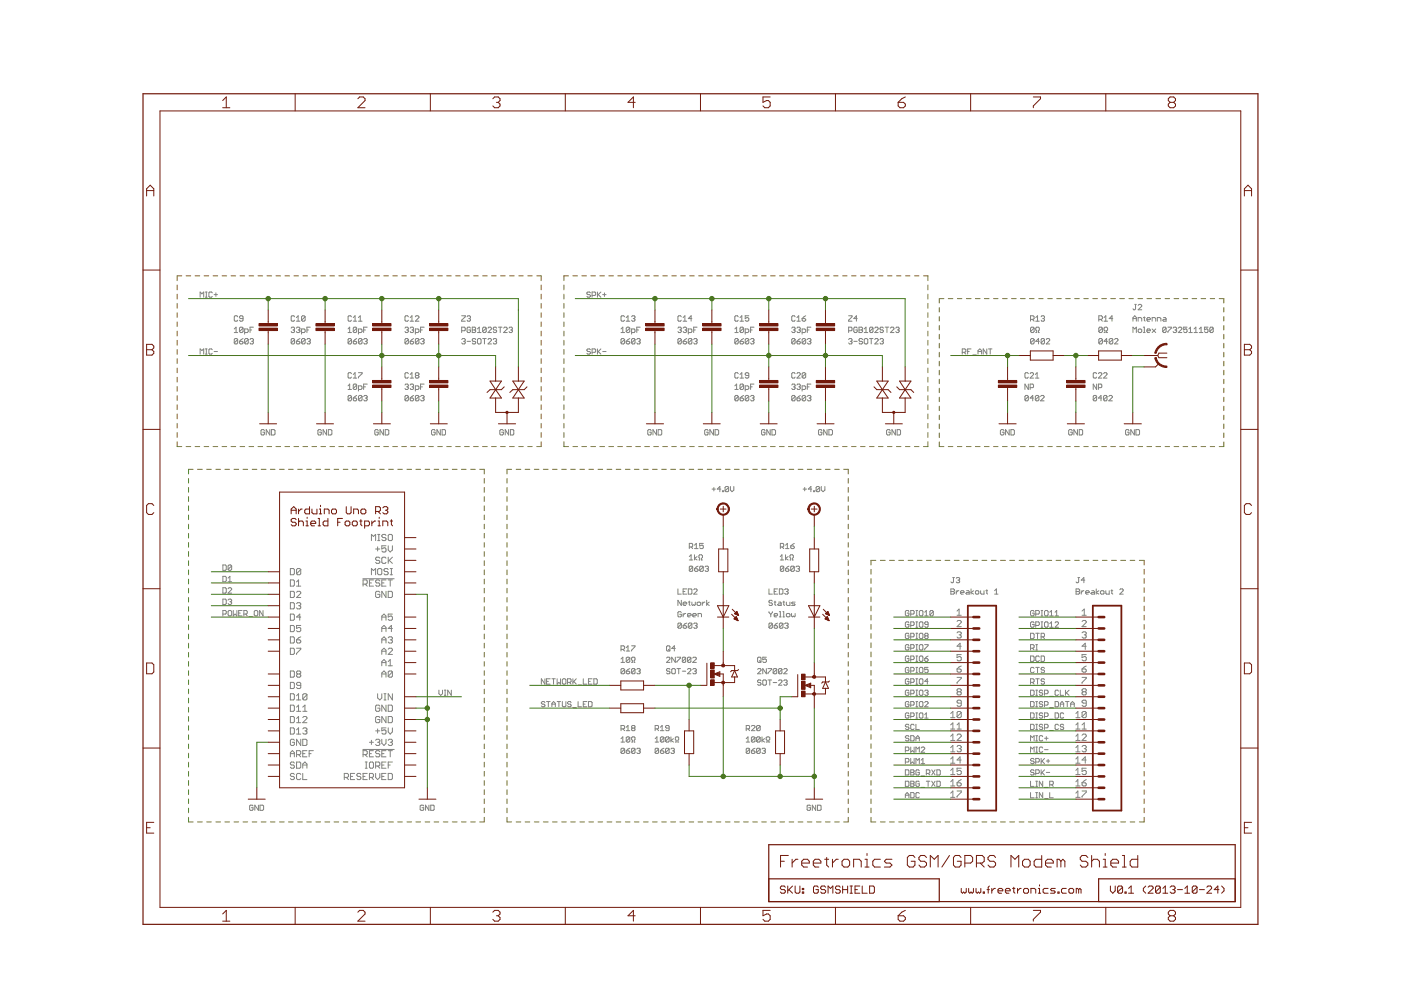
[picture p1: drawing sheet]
<svg xmlns="http://www.w3.org/2000/svg" width="297mm" height="210mm" viewBox="0 0 297 210" stroke-linecap="round" stroke-linejoin="round" font-family="sans-serif">
<g fill="none" stroke="#807b1d" stroke-width=".21">
<path d="M38.5 58.5h-.9v1M39.5 58.5h.9M41.4 58.5h.9M43.3 58.5h.9M45.2 58.5h1M47.1 58.5h1M49 58.5h1M50.9 58.5h1M52.8 58.5h1M54.7 58.5h1M56.6 58.5h1M58.5 58.5h1"/>
<path d="M60.4 58.5h1M62.3 58.5h1M64.2 58.5h1M66.1 58.5h1M68 58.5h1M69.9 58.5h1M71.9 58.5h.9M73.8 58.5h.9M75.7 58.5h.9M77.6 58.5h.9M79.5 58.5h.9M81.4 58.5h.9"/>
<path d="M83.3 58.5h1M85.2 58.5h1M87.1 58.5h1M89 58.5h1M90.9 58.5h1M92.8 58.5h1M94.7 58.5h1M96.6 58.5h1M98.5 58.5h1M100.4 58.5h1M102.3 58.5h1M104.2 58.5h1"/>
<path d="M106.1 58.5h1M108 58.5h1M110 58.5h.9M111.9 58.5h.9M113.8 58.5h.9v1M120.5 58.5h-.9v1M121.5 58.5h.9M123.4 58.5h.9M125.3 58.5h.9M127.2 58.5h1M129.1 58.5h1M131 58.5h1"/>
<path d="M132.9 58.5h1M134.8 58.5h1M136.7 58.5h1M138.6 58.5h1M140.5 58.5h1M142.4 58.5h1M144.3 58.5h1M146.2 58.5h1M148.1 58.5h1M150 58.5h1M151.9 58.5h1M153.8 58.5h1"/>
<path d="M155.8 58.5h.9M157.7 58.5h.9M159.6 58.5h.9M161.5 58.5h.9M163.4 58.5h.9M165.3 58.5h1M167.2 58.5h1M169.1 58.5h1M171 58.5h1M172.9 58.5h1M174.8 58.5h1M176.8 58.5h.9"/>
<path d="M178.7 58.5h.9M180.6 58.5h.9M182.5 58.5h.9M184.4 58.5h.9M186.3 58.5h.9M188.2 58.5h.9M190.1 58.5h.9M192 58.5h.9M193.9 58.5h.9M195.8 58.5h.9v1M37.6 60.4v1.1M37.6 62.4v1"/>
<path d="M37.6 64.3v1M37.6 66.3v1M37.6 68.3v.9M37.6 70.2v1M37.6 72.2v1M37.6 74.1v1M37.6 76.1v1M37.6 78v1M37.6 80v1M114.7 60.4v1.1M114.7 62.4v1M114.7 64.3v1"/>
<path d="M114.7 66.3v1M114.7 68.3v.9M114.7 70.2v1M114.7 72.2v1M114.7 74.1v1M114.7 76.1v1M114.7 78v1M114.7 80v1M119.6 60.4v1.1M119.6 62.4v1M119.6 64.3v1M119.6 66.3v1"/>
<path d="M119.6 68.3v.9M119.6 70.2v1M119.6 72.2v1M119.6 74.1v1M119.6 76.1v1M119.6 78v1M119.6 80v1M196.7 60.4v1.1M196.7 62.4v1M196.7 64.3v1M196.7 66.3v1M196.7 68.3v.9"/>
<path d="M196.7 70.2v1M196.7 72.2v1M196.7 74.1v1M196.7 76.1v1M196.7 78v1M196.7 80v1M199.1 65.2v.9M199.1 67.1v1M199.1 69v1M199.1 70.9v1M199.1 72.8v1M199.1 74.7v1"/>
<path d="M199.1 76.6v1M199.1 78.5v1M200.1 63.3h-1v.9M201.1 63.3h.9M203 63.3h.9M204.9 63.3h1M206.8 63.3h1M208.7 63.3h1M210.7 63.3h.9M212.6 63.3h.9M214.5 63.3h.9M216.4 63.3h.9"/>
<path d="M218.3 63.3h1M220.2 63.3h1M222.1 63.3h1M224 63.3h1M225.9 63.3h1M227.8 63.3h1M229.8 63.3h.9M231.7 63.3h1M233.6 63.3h1M235.5 63.3h1M237.4 63.3h1M239.4 63.3h.9"/>
<path d="M241.3 63.3h.9M243.2 63.3h.9M245.1 63.3h1M247 63.3h1M248.9 63.3h1M250.8 63.3h1M252.7 63.3h1M254.6 63.3h1M256.6 63.3h.9M258.5 63.3h1v.9M259.5 65.2v.9M259.5 67.1v1"/>
<path d="M259.5 69v1M259.5 70.9v1M259.5 72.8v1M259.5 74.7v1M259.5 76.6v1M259.5 78.5v1M37.6 93.7v1h.9M37.6 81.9v1.1M37.6 83.9v1M37.6 85.8v1.1M37.6 87.8v1M37.6 89.8v.9"/>
<path d="M37.6 91.7v1M39.5 94.7h.9M40.9 99.5h-.9v1M41.4 94.7h.9M41.9 99.5h1M43.3 94.7h.9M43.8 99.5h1M45.2 94.7h1M45.8 99.5h.9M47.1 94.7h1M47.7 99.5h1M49 94.7h1"/>
<path d="M49.6 99.5h1M50.9 94.7h1M51.5 99.5h1M52.8 94.7h1M53.5 99.5h1M54.7 94.7h1M55.4 99.5h1M56.6 94.7h1M57.3 99.5h1M58.5 94.7h1M59.3 99.5h1M60.4 94.7h1"/>
<path d="M61.2 99.5h1M62.3 94.7h1M63.1 99.5h1M64.2 94.7h1M65 99.5h1M66.1 94.7h1M67 99.5h1M68 94.7h1M68.9 99.5h1M69.9 94.7h1M70.8 99.5h1M71.9 94.7h.9"/>
<path d="M72.8 99.5h1M73.8 94.7h.9M74.7 99.5h1M75.7 94.7h.9M76.6 99.5h1M77.6 94.7h.9M78.5 99.5h1M79.5 94.7h.9M80.5 99.5h1M81.4 94.7h.9M82.4 99.5h1M83.3 94.7h1"/>
<path d="M84.3 99.5h1M85.2 94.7h1M86.3 99.5h1M87.1 94.7h1M88.2 99.5h1M89 94.7h1M90.1 99.5h1M90.9 94.7h1M92 99.5h1M92.8 94.7h1M94 99.5h1M94.7 94.7h1"/>
<path d="M95.9 99.5h1M96.6 94.7h1M97.8 99.5h1M98.5 94.7h1M99.8 99.5h1M100.4 94.7h1M101.7 99.5h1v1M102.3 94.7h1M104.2 94.7h1M106.1 94.7h1M108 94.7h1M108.5 99.5h-1v1"/>
<path d="M109.4 99.5h1M110 94.7h.9M111.3 99.5h1M111.9 94.7h.9M113.3 99.5h1M114.7 81.9v1.1M114.7 83.9v1M114.7 85.8v1.1M114.7 87.8v1M114.7 89.8v.9M114.7 91.7v1M114.7 93.7v1h-.9"/>
<path d="M115.2 99.5h1M117.1 99.5h1M119.1 99.5h1M119.6 93.7v1h.9M119.6 81.9v1.1M119.6 83.9v1M119.6 85.8v1.1M119.6 87.8v1M119.6 89.8v.9M119.6 91.7v1M121 99.5h1M121.5 94.7h.9"/>
<path d="M122.9 99.5h1M123.4 94.7h.9M124.9 99.5h.9M125.3 94.7h.9M126.8 99.5h1M127.2 94.7h1M128.7 99.5h1M129.1 94.7h1M130.7 99.5h.9M131 94.7h1M132.6 99.5h1M132.9 94.7h1"/>
<path d="M134.5 99.5h1M134.8 94.7h1M136.5 99.5h.9M136.7 94.7h1M138.4 99.5h.9M138.6 94.7h1M140.3 99.5h1M140.5 94.7h1M142.2 99.5h1M142.4 94.7h1M144.2 99.5h.9M144.3 94.7h1"/>
<path d="M146.1 99.5h1M146.2 94.7h1M148 99.5h1M148.1 94.7h1M150 99.5h.9M150 94.7h1M151.9 99.5h.9M151.9 94.7h1M153.8 99.5h1M153.8 94.7h1M155.7 99.5h1M155.8 94.7h.9"/>
<path d="M157.7 99.5h.9M157.7 94.7h.9M159.6 94.7h.9M159.6 99.5h1M161.5 94.7h.9M161.5 99.5h1M163.4 94.7h.9M163.5 99.5h.9M165.3 94.7h1M165.4 99.5h.9M167.2 94.7h1M167.3 99.5h1"/>
<path d="M169.1 94.7h1M169.2 99.5h1M171 94.7h1M171.2 99.5h.9M172.9 94.7h1M173.1 99.5h1M174.8 94.7h1M175 99.5h1M176.8 94.7h.9M177 99.5h.9M178.7 94.7h.9M178.9 99.5h.9v1"/>
<path d="M180.6 94.7h.9M182.5 94.7h.9M184.4 94.7h.9M186.3 94.7h.9M188.2 94.7h.9M190.1 94.7h.9M192 94.7h.9M193.9 94.7h.9M196.7 93.7v1h-.9M196.7 81.9v1.1M196.7 83.9v1M196.7 85.8v1.1"/>
<path d="M196.7 87.8v1M196.7 89.8v.9M196.7 91.7v1M199.1 93.7v1h1M199.1 80.4v.9M199.1 82.3v1M199.1 84.2v1M199.1 86.1v1M199.1 88v1M199.1 89.9v1M199.1 91.8v1M201.1 94.7h.9"/>
<path d="M203 94.7h.9M204.9 94.7h1M206.8 94.7h1M208.7 94.7h1M210.7 94.7h.9M212.6 94.7h.9M214.5 94.7h.9M216.4 94.7h.9M218.3 94.7h1M220.2 94.7h1M222.1 94.7h1M224 94.7h1"/>
<path d="M225.9 94.7h1M227.8 94.7h1M229.8 94.7h.9M231.7 94.7h1M233.6 94.7h1M235.5 94.7h1M237.4 94.7h1M239.4 94.7h.9M241.3 94.7h.9M243.2 94.7h.9M245.1 94.7h1M247 94.7h1"/>
<path d="M248.9 94.7h1M250.8 94.7h1M252.7 94.7h1M254.6 94.7h1M256.6 94.7h.9M259.5 93.7v1h-1M259.5 80.4v.9M259.5 82.3v1M259.5 84.2v1M259.5 86.1v1M259.5 88v1M259.5 89.9v1"/>
<path d="M259.5 91.8v1M40 101.5v.9M40 103.4v1M40 105.3v1M40 107.3v1M40 109.2v1M40 111.1v1M40 113.1v1M40 115v1M40 116.9v1.1M40 118.9v1M102.7 101.5v.9"/>
<path d="M102.7 103.4v1M102.7 105.3v1M102.7 107.3v1M102.7 109.2v1M102.7 111.1v1M102.7 113.1v1M102.7 115v1M102.7 116.9v1.1M102.7 118.9v1M107.5 101.5v.9M107.5 103.4v1M107.5 105.3v1"/>
<path d="M107.5 107.3v1M107.5 109.2v1M107.5 111.1v1M107.5 113.1v1M107.5 115v1M107.5 116.9v1.1M107.5 118.9v1M179.8 101.5v.9M179.8 103.4v1M179.8 105.3v1M179.8 107.3v1M179.8 109.2v1"/>
<path d="M179.8 111.1v1M179.8 113.1v1M179.8 115v1M179.8 116.9v1.1M179.8 118.9v1M185.7 118.8h-1v1M186.7 118.8h1M188.6 118.8h1M190.6 118.8h1M192.5 118.8h1.1M194.5 118.8h1M196.4 118.8h1.1"/>
<path d="M198.4 118.8h1M200.4 118.8h1M202.3 118.8h1M204.3 118.8h1M206.3 118.8h1M208.2 118.8h1M210.2 118.8h1M212.1 118.8h1.1M214.1 118.8h1M216.1 118.8h1M218 118.8h1M220 118.8h1"/>
<path d="M222 118.8h1M223.9 118.8h1M225.9 118.8h1M227.8 118.8h1M229.8 118.8h1M231.7 118.8h1.1M233.7 118.8h1M235.7 118.8h1M237.6 118.8h1M239.6 118.8h1M241.6 118.8h1v1M40 120.8v1.1"/>
<path d="M40 122.8v1M40 124.7v1M40 126.7v1M40 128.6v1M40 130.6v1M40 132.5v1M40 134.4v1M40 136.4v1M40 138.3v1M102.7 120.8v1.1M102.7 122.8v1M102.7 124.7v1"/>
<path d="M102.7 126.7v1M102.7 128.6v1M102.7 130.6v1M102.7 132.5v1M102.7 134.4v1M102.7 136.4v1M102.7 138.3v1M107.5 120.8v1.1M107.5 122.8v1M107.5 124.7v1M107.5 126.7v1M107.5 128.6v1"/>
<path d="M107.5 130.6v1M107.5 132.5v1M107.5 134.4v1M107.5 136.4v1M107.5 138.3v1M179.8 120.8v1.1M179.8 122.8v1M179.8 124.7v1M179.8 126.7v1M179.8 128.6v1M179.8 130.6v1M179.8 132.5v1"/>
<path d="M179.8 134.4v1M179.8 136.4v1M179.8 138.3v1M184.7 120.7v1M184.7 122.7v1M184.7 124.6v1M184.7 126.6v1M184.7 128.5v1M184.7 130.5v1M184.7 132.4v1M184.7 134.3v1.1M184.7 136.3v1"/>
<path d="M184.7 138.2v1.1M242.6 120.7v1M242.6 122.7v1M242.6 124.6v1M242.6 126.6v1M242.6 128.5v1M242.6 130.5v1M242.6 132.4v1M242.6 134.3v1.1M242.6 136.3v1M242.6 138.2v1.1M40 140.3v.9"/>
<path d="M40 142.2v1M40 144.2v.9M40 146.1v1M40 148v1M40 150v1M40 151.9v1M40 153.9v.9M40 155.8v1M40 157.8v.9M40 159.7v1M102.7 140.3v.9M102.7 142.2v1"/>
<path d="M102.7 144.2v.9M102.7 146.1v1M102.7 148v1M102.7 150v1M102.7 151.9v1M102.7 153.9v.9M102.7 155.8v1M102.7 157.8v.9M102.7 159.7v1M107.5 140.3v.9M107.5 142.2v1M107.5 144.2v.9"/>
<path d="M107.5 146.1v1M107.5 148v1M107.5 150v1M107.5 151.9v1M107.5 153.9v.9M107.5 155.8v1M107.5 157.8v.9M107.5 159.7v1M179.8 140.3v.9M179.8 142.2v1M179.8 144.2v.9M179.8 146.1v1"/>
<path d="M179.8 148v1M179.8 150v1M179.8 151.9v1M179.8 153.9v.9M179.8 155.8v1M179.8 157.8v.9M179.8 159.7v1M184.7 140.2v1M184.7 142.1v1.1M184.7 144.1v1M184.7 146v1M184.7 148v1"/>
<path d="M184.7 149.9v1M184.7 151.9v1M184.7 153.8v1M184.7 155.8v.9M184.7 157.7v1M184.7 159.7v.9M242.6 140.2v1M242.6 142.1v1.1M242.6 144.1v1M242.6 146v1M242.6 148v1M242.6 149.9v1"/>
<path d="M242.6 151.9v1M242.6 153.8v1M242.6 155.8v.9M242.6 157.7v1M242.6 159.7v.9M40 173.3v1h.9M40 161.6v1M40 163.6v1M40 165.5v1M40 167.5v1M40 169.4v1M40 171.3v1"/>
<path d="M41.9 174.3h1M43.8 174.3h1M45.8 174.3h.9M47.7 174.3h1M49.6 174.3h1M51.5 174.3h1M53.5 174.3h1M55.4 174.3h1M57.3 174.3h1M59.3 174.3h1M61.2 174.3h1M63.1 174.3h1"/>
<path d="M65 174.3h1M67 174.3h1M68.9 174.3h1M70.8 174.3h1M72.8 174.3h1M74.7 174.3h1M76.6 174.3h1M78.5 174.3h1M80.5 174.3h1M82.4 174.3h1M84.3 174.3h1M86.3 174.3h1"/>
<path d="M88.2 174.3h1M90.1 174.3h1M92 174.3h1M94 174.3h1M95.9 174.3h1M97.8 174.3h1M99.8 174.3h1M102.7 161.6v1M102.7 163.6v1M102.7 165.5v1M102.7 167.5v1M102.7 169.4v1"/>
<path d="M102.7 171.3v1M102.7 173.3v1h-1M107.5 173.3v1h1M107.5 161.6v1M107.5 163.6v1M107.5 165.5v1M107.5 167.5v1M107.5 169.4v1M107.5 171.3v1M109.4 174.3h1M111.3 174.3h1M113.3 174.3h1"/>
<path d="M115.2 174.3h1M117.1 174.3h1M119.1 174.3h1M121 174.3h1M122.9 174.3h1M124.9 174.3h.9M126.8 174.3h1M128.7 174.3h1M130.7 174.3h.9M132.6 174.3h1M134.5 174.3h1M136.5 174.3h.9"/>
<path d="M138.4 174.3h.9M140.3 174.3h1M142.2 174.3h1M144.2 174.3h.9M146.1 174.3h1M148 174.3h1M150 174.3h.9M151.9 174.3h.9M153.8 174.3h1M155.7 174.3h1M157.7 174.3h.9M159.6 174.3h1"/>
<path d="M161.5 174.3h1M163.5 174.3h.9M165.4 174.3h.9M167.3 174.3h1M169.2 174.3h1M171.2 174.3h.9M173.1 174.3h1M175 174.3h1M177 174.3h.9M179.8 173.3v1h-.9M179.8 161.6v1M179.8 163.6v1"/>
<path d="M179.8 165.5v1M179.8 167.5v1M179.8 169.4v1M179.8 171.3v1M184.7 173.3v1h1M184.7 161.6v1M184.7 163.6v.9M184.7 165.5v1M184.7 167.5v.9M184.7 169.4v1M184.7 171.3v1M186.7 174.3h1"/>
<path d="M188.6 174.3h1M190.6 174.3h1M192.5 174.3h1.1M194.5 174.3h1M196.4 174.3h1.1M198.4 174.3h1M200.4 174.3h1M202.3 174.3h1M204.3 174.3h1M206.3 174.3h1M208.2 174.3h1M210.2 174.3h1"/>
<path d="M212.1 174.3h1.1M214.1 174.3h1M216.1 174.3h1M218 174.3h1M220 174.3h1M222 174.3h1M223.9 174.3h1M225.9 174.3h1M227.8 174.3h1M229.8 174.3h1M231.7 174.3h1.1M233.7 174.3h1"/>
<path d="M235.7 174.3h1M237.6 174.3h1M239.6 174.3h1M242.6 173.3v1h-1M242.6 161.6v1M242.6 163.6v.9M242.6 165.5v1M242.6 167.5v.9M242.6 169.4v1M242.6 171.3v1"/>
</g>
<g fill="none" stroke="#808080" stroke-width=".21">
<path d="M42.4 63v-1.1l.4 .4 .4-.4v1.1M42.4 75.1v-1.1l.4 .3 .4-.3v1.1M43.5 63h.4M43.5 61.9h.4M43.5 74h.4M43.5 75.1h.4M43.7 61.9v1.1M43.7 74v1.1M45 62.1l-.2-.2h-.3l-.2 .2v.7l.2 .2h.3l.2-.2M45 74.2l-.2-.2h-.3l-.2 .2v.7l.2 .2h.3l.2-.2M45.4 62.5h.7M45.4 74.5h.7"/>
<path d="M45.8 62.1v.7M49.7 70.5h.7M49.7 69.7l.3-.3v1.1M50.4 67.2l-.2-.2h-.4l-.1 .2v.7l.1 .2h.4l.2-.2M50.4 72l-.2-.2h-.4l-.1 .2v.7M50.4 72v.7l-.2 .2h-.4l-.1-.2M50.4 72l-.7 .7M50.8 72.4h.5l.2 .3-.2 .2h-.3l-.2-.2zM51.5 67.5h-.5l-.2-.2 .2-.3h.3l.2 .2v.7l-.2 .2h-.3l-.2-.2M51.5 69.6v.7l-.2 .2h-.3l-.2-.2M51.5 69.6l-.2-.2h-.3l-.2 .2v.7M51.5 69.6l-.7 .7"/>
<path d="M51.5 71.8l-.7 .6M51.9 70.5h.6l.1-.2-.1-.6h-.6v1.1M52.6 72l-.1-.2h-.4l-.2 .2v.7M52.6 72v.7l-.1 .2h-.4l-.2-.2M52.6 72l-.7 .7M53 70h.4M53 72l.2-.2h.4l.1 .2-.1 .4M53.4 72.4h.2M53.6 72.4l.1 .1-.1 .4h-.4l-.2-.2M53.7 69.4h-.7v1.1M61.7 69.6l.2-.2h.4l.2 .2-.2 .4M62.1 70h.2"/>
<path d="M62.3 70l.2 .1-.2 .4h-.4l-.2-.2M62.5 67.2l-.2-.2h-.4l-.2 .2v.7l.2 .2h.4l.2-.2M62.5 72l-.2-.2h-.4l-.2 .2v.7M62.5 72v.7l-.2 .2h-.4l-.2-.2M62.5 72l-.8 .7M62.8 68.1h.8M62.8 69.6l.2-.2h.4l.2 .2-.2 .4M62.8 72.4h.6l.2 .3-.2 .2h-.4zM62.8 67.3l.4-.3v1.1M63.2 70h.2M63.4 70l.2 .1-.2 .4h-.4l-.2-.2M63.6 71.8l-.8 .6"/>
<path d="M63.9 70.5h.6l.2-.2v-.3l-.2-.3h-.6v1.1M64.7 67.2v.7l-.2 .2h-.4l-.2-.2M64.7 72l-.2-.2h-.4l-.2 .2v.7M64.7 72v.7l-.2 .2h-.4l-.2-.2M64.7 67.2l-.2-.2h-.4l-.2 .2v.7M64.7 72l-.8 .7M64.7 67.2l-.8 .7M65.1 70h.3M65.1 72l.1-.2h.4l.2 .2-.2 .4M65.4 72.4h.2M65.6 72.4l.2 .1-.2 .4h-.4l-.1-.2M65.8 69.4h-.7v1.1"/>
<path d="M73.8 70.5h.7M73.8 69.7l.3-.3v1.1M74.5 67.2l-.2-.2h-.3l-.2 .2v.7l.2 .2h.3l.2-.2M74.5 72l-.2-.2h-.3l-.2 .2v.7M74.5 72v.7l-.2 .2h-.3l-.2-.2M74.5 79.2l-.2-.2h-.3l-.2 .2v.8l.2 .2h.3l.2-.2M74.5 72l-.7 .7M74.9 68.1h.7M74.9 72.4h.5l.2 .3-.2 .2h-.3zM74.9 67.3l.4-.3v1.1M74.9 79.4l.4-.4v1.2M75.6 69.6v.7l-.2 .2h-.3l-.2-.2"/>
<path d="M75.6 69.6l-.2-.2h-.3l-.2 .2v.7M75.6 69.6l-.7 .7M75.6 71.8l-.7 .6M76 68.1h.8M76 70.5h.5l.3-.2v-.3l-.3-.3h-.5v1.1M76 79h.8v.2l-.8 .8v.2M76 67.3l.4-.3v1.1M76.8 72l-.3-.2h-.3l-.2 .2v.7M76.8 72v.7l-.3 .2h-.3l-.2-.2M76.8 72l-.8 .7M77.1 70h.4M77.1 72l.2-.2h.3l.3 .2-.3 .4"/>
<path d="M77.5 72.4h.1M77.6 72.4l.3 .1-.3 .4h-.3l-.2-.2M77.9 69.4h-.8v1.1M85.9 69.6l.1-.2h.4l.2 .2-.2 .4M86.2 70h.2M86.4 70l.2 .1-.2 .4h-.4l-.1-.2M86.6 67.2l-.2-.2h-.4l-.1 .2v.7l.1 .2h.4l.2-.2M86.6 72l-.2-.2h-.4l-.1 .2v.7M86.6 72v.7l-.2 .2h-.4l-.1-.2M86.6 79.2l-.2-.2h-.4l-.1 .2v.8l.1 .2h.4l.2-.2M86.6 72l-.7 .7M87 68.1h.7"/>
<path d="M87 69.6l.1-.2h.4l.2 .2-.2 .4M87 72.4h.5l.2 .3-.2 .2h-.4zM87 79.4l.3-.4v1.2M87 67.3l.3-.3v1.1M87.3 70h.2M87.5 70l.2 .1-.2 .4h-.4l-.1-.2M87.7 71.8l-.7 .6M88.1 67.2l.1-.2h.4l.2 .2v.1l-.7 .8h.7M88.1 70.5h.5l.2-.2v-.3l-.2-.3h-.5v1.1M88.2 79.6l-.1-.2 .1-.4h.4l.2 .2-.2 .4M88.2 79.6l-.1 .2 .1 .4h.4l.2-.2-.2-.4M88.2 79.6h.4"/>
<path d="M88.8 72l-.2-.2h-.4l-.1 .2v.7M88.8 72v.7l-.2 .2h-.4l-.1-.2M88.8 72l-.7 .7M89.2 70h.3M89.2 72l.2-.2h.3l.2 .2-.2 .4M89.5 72.4h.2M89.7 72.4l.2 .1-.2 .4h-.3l-.2-.2M89.9 69.4h-.7v1.1M97.9 67h.7v.2l-.7 .7v.2h.7M97.9 70.1h.6l.1-.1-.1-.6h-.6v1.1M97.9 72l.2-.2h.4l.1 .2-.1 .4M98.3 72.4h.2"/>
<path d="M98.5 72.4l.1 .1-.1 .4h-.4l-.2-.2M99 72.4h.7M99 67.2l.2-.2h.4l.1 .2-.1 .3M99.4 67.5h.2M99.6 67.5l.1 .2-.1 .4h-.4l-.2-.2M99.7 69.6l-.1-.2h-.4l-.2 .2v.7l.2 .2h.4l.1-.5h-.3M100.1 69.4h.6l.1 .2-.1 .4 .1 .3-.1 .2h-.6zM100.1 70h.6M100.8 72l-.1-.2h-.4l-.2 .4 .2 .2h.4l.1 .3-.1 .2h-.4l-.2-.2M101.2 70.5h.8M101.2 69.7l.4-.3v1.1M101.4 71.8h.4l.2 .2v.7l-.2 .2h-.4l-.2-.2v-.7z"/>
<path d="M102.3 71.8h.8M102.7 71.8v1.1M103.1 69.6v.7l-.2 .2h-.4l-.2-.2M103.1 69.6l-.2-.2h-.4l-.2 .2v.7M103.1 69.6l-.8 .7M103.5 69.6l.1-.2h.4l.2 .2-.7 .9h.7M103.5 72l.1-.2h.4l.2 .2-.7 .9h.7M104.6 72l.1-.2h.4l.2 .2-.2 .4M105 72.4h.1M105.1 72.4l.2 .1-.2 .4h-.4l-.1-.2M105.3 69.6l-.2-.2h-.4l-.1 .3 .1 .3h.4l.2 .3-.2 .2h-.4l-.1-.2M105.7 69.4h.7"/>
<path d="M106.1 69.4v1.1M106.8 69.6l.2-.2h.3l.2 .2v.1l-.7 .8h.7M107.9 69.6l.2-.2h.4l.1 .2-.1 .4M108.3 70h.2M108.5 70l.1 .1-.1 .4h-.4l-.2-.2M125.2 62.1l-.2-.2-.6 .2 .2 .4 .6 .1-.2 .4-.6-.2M125.2 74.2l-.2-.2-.6 .2 .2 .3 .6 .2-.2 .4-.6-.2M125.5 62.6h.6l.2-.1v-.4l-.2-.2h-.6v1.1M125.5 74.7h.6l.2-.2v-.3l-.2-.2h-.6v1.1M126.7 61.9v1.1M126.7 74v1.1M126.8 74.5l.6 .6"/>
<path d="M126.8 62.5l.6 .5M127.4 74l-.7 .7M127.4 61.9l-.7 .7M127.8 62.5h.7M127.8 74.5h.7M128.2 62.1v.7M131.7 70.5h.7M131.7 69.7l.3-.3v1.1M132.4 67.2l-.2-.2h-.4l-.1 .2v.7l.1 .2h.4l.2-.2M132.4 72l-.2-.2h-.4l-.1 .2v.7M132.4 72v.7l-.2 .2h-.4l-.1-.2M132.4 72l-.7 .7"/>
<path d="M132.8 68.1h.7M132.8 72.4h.5l.2 .3-.2 .2h-.3l-.2-.2zM132.8 67.3l.3-.3v1.1M133.5 69.6v.7l-.2 .2h-.3l-.2-.2M133.5 69.6l-.2-.2h-.3l-.2 .2v.7M133.5 69.6l-.7 .7M133.5 71.8l-.7 .6M133.9 70.5h.6l.1-.2-.1-.6h-.6v1.1M133.9 67.2l.2-.2h.4l.1 .2-.1 .3M134.2 67.5h.3M134.5 67.5l.1 .2-.1 .4h-.4l-.2-.2M134.6 72l-.1-.2h-.4l-.2 .2v.7"/>
<path d="M134.6 72v.7l-.1 .2h-.4l-.2-.2M134.6 72l-.7 .7M135 70h.4M135 72l.2-.2h.4l.1 .2-.1 .4M135.4 72.4h.2M135.6 72.4l.1 .1-.1 .4h-.4l-.2-.2M135.7 69.4h-.7v1.1M143.7 69.6l.2-.2h.4l.2 .2-.2 .4M144.1 70h.2M144.3 70l.2 .1-.2 .4h-.4l-.2-.2M144.5 67.2l-.2-.2h-.4l-.2 .2v.7l.2 .2h.4l.2-.2M144.5 72l-.2-.2h-.4l-.2 .2v.7"/>
<path d="M144.5 72v.7l-.2 .2h-.4l-.2-.2M144.5 72l-.8 .7M144.8 68.1h.8M144.8 69.6l.2-.2h.4l.2 .2-.2 .4M144.8 72.4h.6l.2 .3-.2 .2h-.4l-.2-.2zM144.8 67.3l.4-.3v1.1M145.2 70h.2M145.4 70l.2 .1-.2 .4h-.4l-.2-.2M145.6 71.8l-.8 .6M145.9 70.5h.6l.2-.2-.2-.6h-.6v1.1M146.7 67.5h-.8l.6-.5v1.1M146.7 72l-.2-.2h-.4l-.2 .2v.7"/>
<path d="M146.7 72v.7l-.2 .2h-.4l-.2-.2M146.7 72l-.8 .7M147.1 70h.3M147.1 72l.1-.2h.4l.2 .2-.2 .4M147.4 72.4h.2M147.6 72.4l.2 .1-.2 .4h-.4l-.1-.2M147.8 69.4h-.7v1.1M155.8 70.5h.7M155.8 69.7l.4-.3v1.1M156.5 67.2l-.2-.2h-.3l-.2 .2v.7l.2 .2h.3l.2-.2M156.5 72l-.2-.2h-.3l-.2 .2v.7M156.5 79.2l-.2-.2h-.3l-.2 .2v.8l.2 .2h.3l.2-.2"/>
<path d="M156.5 72v.7l-.2 .2h-.3l-.2-.2M156.5 72l-.7 .7M156.9 68.1h.8M156.9 72.4h.5l.3 .3-.3 .2h-.3zM156.9 67.3l.4-.3v1.1M156.9 79.4l.4-.4v1.2M157.7 69.6v.7l-.3 .2h-.3l-.2-.2M157.7 69.6l-.3-.2h-.3l-.2 .2v.7M157.7 69.6l-.8 .7M157.7 71.8l-.8 .6M158 70.5h.5l.3-.2v-.3l-.3-.3h-.5v1.1M158.8 67h-.8v.5l.4-.2 .4 .2v.4l-.3 .2h-.3l-.2-.2"/>
<path d="M158.8 72l-.3-.2h-.3l-.2 .2v.7M158.8 79.6h-.6l-.2-.2 .2-.4h.3l.3 .2v.8l-.3 .2h-.3l-.2-.2M158.8 72v.7l-.3 .2h-.3l-.2-.2M158.8 72l-.8 .7M159.1 70h.4M159.1 72l.2-.2h.4l.2 .2-.2 .4M159.5 72.4h.2M159.7 72.4l.2 .1-.2 .4h-.4l-.2-.2M159.9 69.4h-.8v1.1M167.9 69.6l.1-.2h.4l.2 .2-.2 .4M168.2 70h.2M168.4 70l.2 .1-.2 .4h-.4l-.1-.2"/>
<path d="M168.6 67.2l-.2-.2h-.4l-.1 .2v.7l.1 .2h.4l.2-.2M168.6 72v.7l-.2 .2h-.4l-.1-.2M168.6 72l-.2-.2h-.4l-.1 .2v.7M168.6 79.2l-.2-.2h-.4l-.1 .2v.8l.1 .2h.4l.2-.2M168.6 72l-.7 .7M169 68.1h.7M169 69.6l.1-.2h.4l.2 .2-.2 .4M169 72.4h.5l.2 .3-.2 .2h-.4zM169 79.2l.1-.2h.4l.2 .2-.7 1h.7M169 67.3l.3-.3v1.1M169.3 70h.2M169.5 70l.2 .1-.2 .4h-.4l-.1-.2"/>
<path d="M169.7 71.8l-.7 .6M170.1 67.5h.5l.2 .4-.2 .2h-.3l-.2-.2zM170.1 70.5h.5l.2-.2v-.3l-.2-.3h-.5v1.1M170.8 72l-.2-.2h-.3l-.2 .2v.7M170.8 72v.7l-.2 .2h-.3l-.2-.2M170.8 79.2l-.2-.2h-.3l-.2 .2v.8M170.8 79.2v.8l-.2 .2h-.3l-.2-.2M170.8 67l-.7 .5M170.8 72l-.7 .7M170.8 79.2l-.7 .8M171.2 70h.3M171.2 72l.2-.2h.4l.1 .2-.1 .4"/>
<path d="M171.5 72.4h.3M171.8 72.4l.1 .1-.1 .4h-.4l-.2-.2M171.9 69.4h-.7v1.1M179.9 67h.7v.2l-.7 .7v.2h.7M179.9 70.1h.6l.1-.1-.1-.6h-.6v1.1M179.9 72l.2-.2h.4l.1 .2-.1 .4M180.3 72.4h.2M180.5 72.4l.1 .1-.1 .4h-.4l-.2-.2M181 72.4h.7M181.7 67.5h-.7l.6-.5v1.1M181.7 69.6l-.1-.2h-.4l-.2 .2v.7l.2 .2h.4l.1-.2v-.3h-.3M182.1 69.4h.6l.2 .2-.2 .4 .2 .3-.2 .2h-.6z"/>
<path d="M182.1 70h.6M182.9 72l-.2-.2h-.4l-.2 .4 .2 .2h.4l.2 .3-.2 .2h-.4l-.2-.2M183.2 70.5h.8M183.2 69.7l.4-.3v1.1M183.4 71.8h.4l.2 .2v.7l-.2 .2h-.4l-.2-.2v-.7zM184.4 71.8h.7M184.7 71.8v1.1M185.1 69.6v.7l-.2 .2h-.4l-.1-.2M185.1 69.6l-.2-.2h-.4l-.1 .2v.7M185.1 69.6l-.7 .7M185.5 69.6l.1-.2h.4l.2 .2-.7 .9h.7M185.5 72l.1-.2h.4l.2 .2-.7 .9h.7"/>
<path d="M186.6 72l.1-.2h.4l.2 .2-.2 .4M187 72.4h.1M187.1 72.4l.2 .1-.2 .4h-.4l-.1-.2M187.3 69.6l-.2-.2h-.4l-.1 .3 .1 .3h.4l.2 .3-.2 .2h-.4l-.1-.2M187.7 69.4h.7M188.1 69.4v1.1M188.8 69.6l.2-.2h.4l.1 .3-.7 .8h.7M189.9 69.6l.2-.2h.4l.1 .2-.1 .4M190.3 70h.2M190.5 70l.1 .1-.1 .4h-.4l-.2-.2M204 74.7h.6l.2-.2v-.3l-.2-.2h-.6v1.1M204.4 74.7l.4 .4"/>
<path d="M205.2 74.5h.3M205.9 74h-.7v1.1M206.3 75.3h.7M207.4 74.5h.7M207.4 75.1v-.8l.3-.3 .4 .3v.8M209.2 74v1.1l-.7-1.1v1.1M209.6 74h.7M209.9 74v1.1M218 79.2l-.1-.2h-.4l-.2 .2v.8l.2 .2h.4l.1-.2M218.4 79.2l.2-.2h.4l.1 .2-.7 1h.7M218.5 67.7h.5l.3-.2v-.3l-.3-.2h-.5v1.1M218.9 67.7l.4 .4"/>
<path d="M219.3 69.6v.7l-.3 .2h-.3l-.2-.2M219.3 69.6l-.3-.2h-.3l-.2 .2v.7M219.3 72v.7l-.3 .2h-.3l-.2-.2M219.3 72l-.3-.2h-.3l-.2 .2v.7M219.3 72l-.8 .7M219.3 69.6l-.8 .7M219.5 79.4l.4-.4v1.2M219.6 68.1h.8M219.6 70.5h.2v-.4l-.2-.1v-.4l.2-.2h.4l.2 .2v.4l-.2 .1v.4h.2M219.6 67.3l.4-.3v1.1M220.4 72.4h-.8l.6-.6v1.1M220.7 67.2l.2-.2h.4l.2 .2-.2 .3"/>
<path d="M221.1 67.5h.2M221.3 67.5l.2 .2-.2 .4h-.4l-.2-.2M221.5 72l-.2-.2h-.4l-.2 .2v.7M221.5 72v.7l-.2 .2h-.4l-.2-.2M221.5 72l-.8 .7M221.8 72l.2-.2h.4l.2 .2-.8 .9h.8M232.5 79.2l-.2-.2h-.3l-.2 .2v.8l.2 .2h.3l.2-.2M232.9 79.2l.2-.2h.3l.2 .2-.7 1h.7M233 67.7h.5l.2-.2v-.3l-.2-.2h-.5v1.1M233.4 67.7l.3 .4M233.7 69.6v.7l-.2 .2h-.4l-.1-.2M233.7 69.6l-.2-.2h-.4l-.1 .2v.7"/>
<path d="M233.7 72l-.2-.2h-.4l-.1 .2v.7M233.7 72v.7l-.2 .2h-.4l-.1-.2M233.7 72l-.7 .7M233.7 69.6l-.7 .7M234 79.2l.2-.2h.3l.2 .2-.7 1h.7M234.1 68.1h.7M234.1 70.5h.2v-.4l-.2-.1v-.4l.2-.2h.3l.2 .2v.4l-.2 .1v.4h.2M234.1 67.3l.4-.3v1.1M234.8 72.4h-.7l.5-.6v1.1M235.9 67.5h-.7l.6-.5v1.1M235.9 72l-.1-.2h-.4l-.2 .2v.7M235.9 72v.7l-.1 .2h-.4l-.2-.2"/>
<path d="M235.9 72l-.7 .7M236.3 72l.2-.2h.4l.1 .2-.7 .9h.7M240.2 68.1v-.8l.4-.3 .3 .3v.8M240.2 70.5v-1.1l.4 .3 .3-.3v1.1M240.2 67.5h.7M240.6 64.5h.3M240.8 64.5v1l-.2 .2-.4-.2M241.3 68.1v-.8h.6l.2 .2v.6M241.3 64.8l.2-.3h.4l.2 .3v.1l-.8 .8h.8M241.5 69.7h.4l.2 .3v.3l-.2 .2h-.4l-.2-.2v-.3zM242.4 67.3h.4M242.4 69.4h.2v1.1"/>
<path d="M242.4 70.5h.4M242.6 67.2v.7l.2 .2M243.2 67.7h.7l-.2-.4h-.4l-.1 .2 .1 .6h.4M243.2 70.1h.7l-.2-.4h-.4l-.1 .3 .1 .5h.4M244.3 68.1v-.8h.5l.2 .2v.6M244.3 69.7l.7 .8M245 69.7l-.7 .8M245.4 68.1v-.8h.5l.2 .2v.6M246.7 67.3h.4l.1 .2v.6h-.5l-.2-.2 .2-.2h.5M247.2 69.6v.7l-.1 .2h-.4l-.2-.2M247.2 69.6l-.1-.2h-.4l-.2 .2v.7M247.2 69.6l-.7 .7"/>
<path d="M247.6 69.4h.7v.2l-.7 .7v.2M248.7 69.6l.2-.2h.4l.2 .2-.2 .4M249.1 70h.2M249.3 70l.2 .1-.2 .4h-.4l-.2-.2M249.8 69.6l.2-.2h.4l.2 .2v.1l-.8 .8h.8M251.7 69.4h-.7v.6l.3-.3 .4 .3-.2 .5h-.4l-.1-.2M252.1 70.5h.7M252.1 69.7l.3-.3v1.1M253.2 70.5h.7M253.2 69.7l.3-.3v1.1M254.3 70.5h.7M254.3 69.7l.3-.3v1.1"/>
<path d="M256.1 69.4h-.7v.6l.3-.3 .4 .3-.1 .5h-.4l-.2-.2M257.2 69.6v.7l-.1 .2h-.4l-.2-.2M257.2 69.6l-.1-.2h-.4l-.2 .2v.7M257.2 69.6l-.7 .7M56.1 91.3l-.2-.2h-.4l-.2 .2v.7l.2 .2h.4l.2-.2v-.4h-.4M57.2 91.1v1.1l-.8-1.1v1.1M57.5 91.1h.6l.2 .2v.7l-.2 .2h-.6zM68.1 91.3l-.1-.2h-.4l-.2 .2v.7l.2 .2h.4l.1-.6h-.4M69.2 91.1v1.1l-.7-1.1v1.1M69.6 91.1h.6l.2 .2v.7l-.2 .2h-.6zM73.8 82.6h.7M73.8 81.8l.3-.4v1.2"/>
<path d="M74.5 84.1l-.2-.3h-.3l-.2 .3v.7M74.5 84.1v.7l-.2 .2h-.3l-.2-.2M74.5 84.1l-.7 .7M74.9 84.4h.5l.2 .4-.2 .2h-.3zM74.9 80.2h.7M75.6 81.6l-.2-.2h-.3l-.2 .2v.8M75.6 81.6v.8l-.2 .2h-.3l-.2-.2M75.6 81.6l-.7 .8M75.6 83.8l-.7 .6M76 82.6h.5l.3-.2v-.4l-.3-.2h-.5v1.1M76.8 84.1l-.3-.3h-.3l-.2 .3v.7M76.8 84.1v.7l-.3 .2h-.3l-.2-.2"/>
<path d="M76.8 84.1l-.8 .7M77.1 82h.4M77.1 84.1l.2-.3h.3l.3 .3-.3 .3M77.5 84.4h.1M77.6 84.4l.3 .2-.3 .4h-.3l-.2-.2M77.9 81.4h-.8v1.2M80.2 91.3l-.2-.2h-.4l-.1 .2v.7l.1 .2h.4l.2-.6h-.4M81.3 91.1v1.1l-.7-1.1v1.1M81.7 91.1h.5l.2 .2v.7l-.2 .2h-.5zM85.9 81.6l.1-.2h.4l.2 .2-.2 .4M86.2 82h.2M86.4 82l.2 .2-.2 .4h-.4l-.1-.2"/>
<path d="M86.6 84.1l-.2-.3h-.4l-.1 .3v.7M86.6 84.1v.7l-.2 .2h-.4l-.1-.2M86.6 84.1l-.7 .7M87 81.6l.1-.2h.4l.2 .2-.2 .4M87 84.4h.5l.2 .4-.2 .2h-.4zM87 80.2h.7M87.3 82h.2M87.5 82l.2 .2-.2 .4h-.4l-.1-.2M87.7 83.8l-.7 .6M88.1 82.6h.5l.2-.2v-.4l-.2-.2h-.5v1.1M88.8 84.1l-.2-.3h-.4l-.1 .3v.7M88.8 84.1v.7l-.2 .2h-.4l-.1-.2"/>
<path d="M88.8 84.1l-.7 .7M89.2 82h.3M89.2 84.1l.2-.3h.3l.2 .3-.2 .3M89.5 84.4h.2M89.7 84.4l.2 .2-.2 .4h-.3l-.2-.2M89.9 81.4h-.7v1.2M92.3 91.3l-.2-.2h-.4l-.2 .2v.7l.2 .2h.4l.2-.6h-.4M93.4 91.1v1.1l-.8-1.1v1.1M93.7 91.1h.6l.2 .2v.7l-.2 .2h-.6zM106.7 91.3l-.2-.2h-.3l-.2 .2v.7l.2 .2h.3l.2-.2v-.4h-.3M107.8 91.1v1.1l-.7-1.1v1.1M108.2 91.1h.6l.1 .2v.7l-.1 .2h-.6z"/>
<path d="M138.1 91.3l-.2-.2h-.4l-.2 .2v.7l.2 .2h.4l.2-.2v-.4h-.4M139.2 91.1v1.1l-.8-1.1v1.1M139.5 91.1h.6l.2 .2v.7l-.2 .2h-.6zM150.1 91.3l-.1-.2h-.4l-.2 .2v.7l.2 .2h.4l.1-.2v-.4h-.3M151.3 91.1v1.1l-.8-1.1v1.1M151.6 91.1h.6l.2 .2v.7l-.2 .2h-.6zM155.8 81.8l.4-.4v1.2M155.8 82.6h.7M156.5 84.1l-.2-.3h-.3l-.2 .3v.7M156.5 84.1v.7l-.2 .2h-.3l-.2-.2M156.5 84.1l-.7 .7M156.9 84.4h.5l.3 .4-.3 .2h-.3z"/>
<path d="M156.9 80.2h.8M157.7 81.6l-.3-.2h-.3l-.2 .2v.8M157.7 81.6v.8l-.3 .2h-.3l-.2-.2M157.7 81.6l-.8 .8M157.7 83.8l-.8 .6M158 82.6h.5l.3-.2v-.4l-.3-.2h-.5v1.1M158.8 84.1l-.3-.3h-.3l-.2 .3v.7M158.8 84.1v.7l-.3 .2h-.3l-.2-.2M158.8 84.1l-.8 .7M159.1 84.1l.2-.3h.4l.2 .3-.2 .3M159.1 82h.4M159.5 84.4h.2"/>
<path d="M159.7 84.4l.2 .2-.2 .4h-.4l-.2-.2M159.9 81.4h-.8v1.2M162.2 91.3l-.2-.2h-.4l-.1 .2v.7l.1 .2h.4l.2-.6h-.4M163.3 91.1v1.1l-.7-1.1v1.1M163.7 91.1h.5l.2 .2v.7l-.2 .2h-.5zM167.9 81.6l.1-.2h.4l.2 .2-.2 .4M168.2 82h.2M168.4 82l.2 .2-.2 .4h-.4l-.1-.2M168.6 84.1v.7l-.2 .2h-.4l-.1-.2M168.6 84.1l-.2-.3h-.4l-.1 .3v.7M168.6 84.1l-.7 .7M169 81.6l.1-.2h.4l.2 .2-.2 .4"/>
<path d="M169 84.4h.5l.2 .4-.2 .2h-.4zM169.3 82h.2M169.5 82l.2 .2-.2 .4h-.4l-.1-.2M169.7 83.8l-.7 .6M170.1 82.6h.5l.2-.2v-.4l-.2-.2h-.5v1.1M170.8 84.1l-.2-.3h-.3l-.2 .3v.7M170.8 84.1v.7l-.2 .2h-.3l-.2-.2M170.8 84.1l-.7 .7M171.2 82h.3M171.2 84.1l.2-.3h.4l.1 .3-.1 .3M171.5 84.4h.3M171.8 84.4l.1 .2-.1 .4h-.4l-.2-.2"/>
<path d="M171.9 81.4h-.7v1.2M174.3 91.3l-.2-.2h-.4l-.2 .2v.7l.2 .2h.4l.2-.6h-.4M175.4 91.1v1.1l-.8-1.1v1.1M175.7 91.1h.6l.2 .2v.7l-.2 .2h-.6zM188.7 91.3l-.1-.2h-.4l-.2 .2v.7l.2 .2h.4l.1-.6h-.3M189.8 91.1v1.1l-.7-1.1v1.1M190.2 91.1h.6l.1 .2v.7l-.1 .2h-.6zM212.9 91.3l-.2-.2h-.4l-.2 .2v.7l.2 .2h.4l.2-.2v-.4h-.4M214 91.1v1.1l-.8-1.1v1.1M214.3 91.1h.6l.2 .2v.7l-.2 .2h-.6zM218 84.1l-.1-.3h-.4l-.2 .3v.7M218 84.1v.7l-.1 .2h-.4l-.2-.2"/>
<path d="M218 81.4v1.2l-.7-1.2v1.2M218 84.1l-.7 .7M218.4 82.2h.6l.1-.2-.1-.6h-.6v1.2M219.1 84.4h-.7l.6-.6v1.2M219.5 80.2h.8M220.3 84.1l-.2-.3h-.4l-.2 .3v.7M220.3 84.1v.7l-.2 .2h-.4l-.2-.2M220.3 84.1l-.8 .7M220.6 84.1l.2-.3h.4l.2 .4-.8 .8h.8M227.3 91.3l-.2-.2h-.4l-.1 .2v.7l.1 .2h.4l.2-.2v-.4h-.3M228.4 91.1v1.1l-.7-1.1v1.1M228.8 91.1h.6l.1 .2v.7l-.1 .2h-.6z"/>
<path d="M232.5 84.1l-.2-.3h-.3l-.2 .3v.7M232.5 84.1v.7l-.2 .2h-.3l-.2-.2M232.5 81.4v1.2l-.7-1.2v1.2M232.5 84.1l-.7 .7M232.9 82.2h.5l.2-.2-.2-.6h-.5v1.2M233.6 84.4h-.7l.5-.6v1.2M234.7 84.1l-.2-.3h-.3l-.2 .3v.7M234.7 84.1v.7l-.2 .2h-.3l-.2-.2M234.7 84.1l-.7 .7M235.1 84.1l.2-.3h.3l.2 .3v.1l-.7 .8h.7M239.4 91.3l-.2-.2h-.4l-.2 .2v.7l.2 .2h.4l.2-.2v-.4h-.4M240.5 91.1v1.1l-.8-1.1v1.1"/>
<path d="M240.8 91.1h.6l.2 .2v.7l-.2 .2h-.6zM47.3 119.8h.5l.2 .2v.7l-.2 .2h-.5zM49.1 120l-.2-.2h-.3l-.2 .2v.7M49.1 120v.7l-.2 .2h-.3l-.2-.2M49.1 120l-.7 .7M78.8 114.6v-1.3l.4 .4 .4-.4v1.3M79.6 116.4h.9M80.1 115.9v.9M80.1 114.6h.4M80.1 113.3h.4M80.3 113.3v1.3M80.5 118.3l-.2-.2h-.4l-.3 .5 .3 .2h.4l.2 .4-.2 .2h-.4l-.3-.2"/>
<path d="M81.8 113.5l-.2-.2h-.4l-.2 .2 .2 .5h.4l.2 .2-.2 .4h-.4l-.2-.2M81.8 115.7h-.8v.7l.4-.3h.2l.2 .3v.4l-.2 .2h-.4l-.2-.2M81.8 118.3l-.2-.2h-.4l-.2 .2v.9l.2 .2h.4l.2-.2M82.3 115.7v.9l.4 .4 .5-.4v-.9M82.3 118.1v1.3M82.5 113.3h.5l.2 .2v.9l-.2 .2h-.5l-.2-.2v-.9zM82.5 118.8l.7 .6M83.2 118.1l-.9 .9M146.1 116h.6l.2-.2-.2-.6h-.6v1.1M146.1 118l.4-.4v1.1M146.1 118.7h.8M146.5 116l.4 .3"/>
<path d="M147.2 115.6l.4-.4v1.1M147.2 117.6v1.1M147.2 116.3h.8M147.8 118l-.6 .4 .6 .3M148.2 118.7h.1l-.1-.5 .1-.6h.4l.2 .2v.4l-.2 .2v.3h.2M149.1 115.2h-.8v.6l.4-.2 .4 .2v.3l-.2 .2-.6-.2M151 103.7h.7M151.4 103.4v.7M152.8 103.7h-.7l.5-.6v1.1M153.2 104.1h.2v.1h-.2zM154.5 103.4v.7l-.2 .1-.6-.1M154.5 103.4l-.2-.3h-.4l-.2 .3v.7"/>
<path d="M154.5 103.4l-.8 .7M154.9 103.1v.8l.3 .3 .4-.3v-.8M165.4 116h.6l.2-.2-.2-.6h-.6v1.1M165.4 118l.4-.4v1.1M165.4 118.7h.8M165.8 116l.4 .3M166.5 117.6v1.1M166.5 115.6l.4-.4v1.1M166.5 116.3h.8M167.1 118l-.6 .4 .6 .3M167.5 118.7h.2l-.2-.5 .2-.6h.3l.2 .2-.2 .6v.3h.2M167.7 115.8h.5l.2 .3-.5 .2-.2-.2z"/>
<path d="M168.4 115.2l-.7 .6M170.3 103.7h.7M170.6 103.4v.7M172.1 103.7h-.7l.5-.6v1.1M172.5 104.1h.2v.1h-.2zM173.8 103.4v.7l-.2 .1-.6-.1M173.8 103.4l-.2-.3h-.4l-.2 .3v.7M173.8 103.4l-.8 .7M174.1 103.1v.8l.4 .3 .4-.3v-.8M47.3 130.2h.5l.2-.2-.2-.6h-.5v1.2M47.3 122.2h.5l.2 .2v.7l-.2 .2h-.5zM47.3 124.6h.5l.2 .2v.7l-.2 .3h-.5z"/>
<path d="M47.3 127h.5l.2 .2v.8l-.2 .2h-.5zM48.4 129.6l.2-.2h.3l.2 .2v.8l-.2 .2h-.3l-.2-.2zM48.4 124.8l.2-.2h.3l.2 .2v.2l-.7 .8h.7M48.4 127.2l.2-.2h.3l.2 .2-.2 .4M48.4 123.3h.7M48.4 122.6l.3-.4v1.1M48.7 127.6h.2M48.9 127.6l.2 .2-.2 .4h-.3l-.2-.2M49.5 129.4v1.2l.3-.4 .4 .4v-1.2M50.6 130h.3M51.3 129.4h-.7v1.2h.7M51.7 130.2h.5l.2-.2-.2-.6h-.5v1.2"/>
<path d="M52.1 130.2l.3 .4M52.8 130.8h.8M54.1 129.4h.4l.2 .2v.8l-.2 .2h-.4l-.2-.2v-.8zM55.8 129.4v1.2l-.8-1.2v1.2M61.6 132.6h.6l.2 .2v.9l-.2 .2h-.6zM61.6 120.5h.6l.2 .3v.8l-.2 .3h-.6zM61.6 123h.6l.2 .2v.9l-.2 .2h-.6zM61.6 125.4h.6l.2 .2v.9l-.2 .2h-.6zM61.6 127.8h.6l.2 .2v.9l-.2 .2h-.6zM61.6 130.2h.6l.2 .2v.9l-.2 .2h-.6zM61.6 135h.6l.2 .2v.9l-.2 .2h-.6zM61.6 137.4h.6l.2 .3v.8l-.2 .3h-.6z"/>
<path d="M62.9 137.4h.9v.3l-.9 .8v.3M62.9 135.7h.7l.2 .4-.2 .2h-.5l-.2-.2zM62.9 125.6l.2-.2h.5l.2 .2v.2l-.9 .9h.9M62.9 128l.2-.2h.5l.2 .2-.2 .4M62.9 124.3h.9M62.9 123.4l.4-.4v1.3M63.3 128.4h.3M63.6 128.4l.2 .3-.2 .4h-.5l-.2-.2M63.8 130.8h-.9l.7-.6v1.3M63.8 132.6h-.9v.6l.4-.2 .5 .2v.5l-.2 .2h-.5l-.2-.2M63.8 120.8v.8l-.2 .3h-.5l-.2-.3M63.8 120.8l-.2-.3h-.5l-.2 .3v.8"/>
<path d="M63.8 120.8l-.9 .8M63.8 135l-.9 .7M76.9 122.7h6.7M77 123.8h.6l.3-.2v-.4l-.3-.2h-.6v1.3M77.4 123.8l.5 .5M78.3 123.6h.5M78.8 121.9v-1.4l.4 .5 .4-.5v1.4M79.2 123h-.9v1.3h.9M80.1 120.8l.2-.3h.4l.3 .3v.8l-.3 .3h-.4l-.2-.3zM80.5 125.6l-.2-.2h-.4l-.3 .2v.9l.3 .2h.4l.2-.2v-.5h-.4M80.5 123.2l-.2-.2h-.4l-.3 .4 .3 .2h.4l.2 .5-.2 .2h-.4l-.3-.2M81 130.8h.8"/>
<path d="M81 135.7h.8M81 131.5v-.9l.4-.4 .4 .4v.9M81 133.9v-.9l.4-.4 .4 .4v.9M81 136.3v-.9l.4-.4 .4 .4v.9M81 138.8v-.9l.4-.5 .4 .5v.9M81 133.2h.8M81 138.1h.8M81 123.6h.4M81.8 123h-.8v1.3h.8M81.8 125.4v1.3l-.8-1.3v1.3M82.3 120.8l-.2-.3h-.5l-.2 .3 .2 .4h.5l.2 .2-.2 .5h-.5l-.2-.3M82.3 123h.9"/>
<path d="M82.3 125.4h.7l.2 .2v.9l-.2 .2h-.7zM82.3 135.2l.2-.2h.5l.2 .2-.2 .5M82.3 137.7l.2-.3h.5l.2 .3v.2l-.9 .9h.9M82.7 121.9h.5M82.7 120.5h.5M82.7 135.7h.3M82.7 123v1.3M83 135.7l.2 .2-.2 .4h-.5l-.2-.2M83 120.5v1.4M83.2 130.2h-.9v.6l.4-.2 .5 .2v.5l-.2 .2h-.5l-.2-.2M83.2 133.2h-.9l.7-.6v1.3M131.7 139.7l.3-.4v1.1"/>
<path d="M131.7 137.7h.5l.2-.2v-.4l-.2-.2h-.5v1.1M132 137.7l.4 .3M132.8 137.3l.3-.4v1.1M132.8 138h.7M133.5 139.5l-.2-.2-.5 .2v.8M133.5 139.5v.8l-.2 .1-.5-.1M133.5 139.5l-.7 .8M133.9 136.9h.7l-.7 1.1M141.3 139.5l.2-.2h.4l.1 .2v.2l-.7 .7h.7M141.3 137.1l.2-.2h.4l.1 .2v.8l-.1 .1h-.4l-.2-.1zM141.7 137.7l.3 .3M143.2 139.3v1.1l-.8-1.1v1.1"/>
<path d="M143.2 137.5h-.8l.6-.6v1.1M143.5 139.3h.8l-.8 1.1M143.7 124.9v1.1h.8M144.5 127.3v1.1l-.8-1.1v1.1M144.5 129.9l-.2-.2h-.4l-.2 .2v.7l.2 .2h.4l.2-.2v-.4h-.4M144.5 132.3l-.2-.2h-.4l-.2 .2v.7M144.5 132.3v.7l-.2 .2h-.4l-.2-.2M144.5 132.3l-.8 .7M144.8 132.7h.6l.2 .3-.6 .2-.2-.2zM144.8 128h.8l-.2-.3-.6 .1v.4l.6 .2M144.8 130.1v.7M144.8 125.4h.4"/>
<path d="M145.4 130.1l-.6 .4M145.4 139.5v.8l-.2 .1h-.4l-.1-.1M145.4 139.5l-.2-.2h-.4l-.1 .2v.8M145.4 139.5l-.7 .8M145.6 132.1l-.8 .6M145.6 124.9h-.8v1.1h.8M145.8 130.5h.7l-.2-.4h-.4l-.1 .1v.4l.1 .2h.4M145.9 124.9h.6l.2 .1v.8l-.2 .2h-.6zM145.9 127.7h.4M146.1 127.4v.8l.2 .2M146.5 139.5l-.2-.2h-.4l-.1 .2v.8M146.5 139.5v.8l-.2 .1h-.4l-.1-.1"/>
<path d="M146.5 139.5l-.7 .8M146.7 132.3l-.2-.2-.6 .2v.7M146.7 132.3v.7l-.2 .2-.6-.2M146.7 127.7v.5l.2 .2 .2-.2 .1 .2 .2-.2v-.5M146.7 132.3l-.8 .7M146.9 120.2l-.2-.2h-.4l-.2 .2v.8M146.9 130.5h.7l-.2-.4-.5 .1v.4l.5 .2M146.9 120.2v.8l-.2 .1h-.4l-.2-.1M146.9 139.5l.2-.2 .5 .2v.2l-.7 .7h.7M146.9 120.2l-.8 .8M147.1 132.3l.1-.2h.4l.2 .2-.2 .4M147.1 125l.1-.1h.4l.2 .1v.2l-.7 .8h.7"/>
<path d="M147.2 120.6h.6l.2 .4-.5 .1-.3-.1zM147.4 132.7h.2M147.6 132.7l.2 .2-.2 .3h-.4l-.1-.2M147.8 127.8l.5-.1 .3 .1v.4l-.6 .2-.2-.2zM148 130.8v-.7h.6l.1 .1v.6M148 120l-.8 .6M148.9 127.7v.7M149.1 120.2l-.2-.2-.6 .2v.8M149.1 120.2v.8l-.2 .1-.6-.1M149.1 120.2l-.8 .8M149.4 127.7l-.5 .3M149.5 120.2l.2-.2h.3l.2 .2-.2 .4"/>
<path d="M149.8 127.3v1.1M149.8 120.6h.2M150 120.6l.2 .2-.2 .3h-.3l-.2-.1M150.4 127.7l-.6 .3 .6 .4M160.6 139.5l.2-.2h.4l.1 .2v.8l-.1 .1h-.4l-.2-.1zM162.5 139.3h-.8v.6l.4-.2 .4 .2v.4l-.2 .1h-.4l-.2-.1M163 124.9v1.1h.8M163 129.7l.4 .5M163.4 130.2v.6M163.8 132.3l-.2-.2h-.4l-.2 .2v.7M163.8 132.3v.7l-.2 .2h-.4l-.2-.2M163.8 127.4l-.2-.1h-.4l-.2 .1 .2 .4h.4l.2 .2-.2 .4h-.4l-.2-.2"/>
<path d="M163.8 129.7l-.4 .5M163.8 132.3l-.8 .7M164.1 132.7h.6l.2 .3-.2 .2h-.4l-.2-.2zM164.1 127.7h.4M164.1 130.5h.8l-.2-.4h-.4l-.2 .1v.4l.2 .2h.4M164.1 125.4h.4M164.3 127.4v.8l.2 .2M164.9 132.1l-.8 .6M164.9 124.9h-.8v1.1h.8M165.1 127.7h.3l.2 .1v.6h-.5l-.2-.2 .2-.2h.5M165.2 129.7h.2v1.1M165.2 130.8h.4"/>
<path d="M165.2 124.9h.6l.2 .1v.8l-.2 .2h-.6zM166 132.3l-.2-.2-.6 .2v.7M166 132.3v.7l-.2 .2-.6-.2M166 127.7h.3M166 129.7h.2v1.1M166 130.8h.3M166 132.3l-.8 .7M166.2 120.2v.8l-.2 .1h-.4l-.2-.1M166.2 127.4v.8l.1 .2M166.2 120.2l-.2-.2h-.4l-.2 .2v.8M166.2 120.2l-.8 .8M166.3 132.3l.6-.2 .2 .2-.2 .4"/>
<path d="M166.3 125l.6-.1 .2 .1-.2 .4M166.5 120.6h.6l.2 .4-.2 .1h-.4l-.2-.1zM166.7 132.7h.2M166.7 127.7v.5l.2 .2h.6v-.7M166.7 130.2l.6-.1 .2 .1v.4l-.6 .2-.2-.2zM166.7 125.4h.2M166.9 132.7l.2 .2-.2 .3-.6-.2M166.9 125.4l.2 .2-.2 .4-.6-.2M167.3 120l-.8 .6M167.8 130.1v.5l.2 .2 .2-.2 .2 .2 .2-.2v-.5M168.4 120.2l-.2-.2-.5 .2v.8M168.4 120.2v.8l-.2 .1-.5-.1"/>
<path d="M168.4 120.2l-.7 .8M168.6 127.7h-.6l-.2 .1 .2 .2h.4l.2 .2-.2 .2h-.6M168.8 120.2l.5-.2 .2 .2-.2 .4M169.1 120.6h.2M169.3 120.6l.2 .2-.2 .3-.5-.1M192.7 132.1l-.2-.2h-.3l-.3 .2v.7l.3 .2h.3l.2-.6h-.4M192.7 129.6l-.2-.2h-.3l-.3 .2v.8l.3 .2h.3l.2-.6h-.4M192.7 134.5l-.2-.2h-.3l-.3 .2v.7l.3 .2h.3l.2-.6h-.4M192.7 136.9l-.2-.2h-.3l-.3 .2v.7l.3 .2h.3l.2-.6h-.4M192.7 139.3l-.2-.2h-.3l-.3 .2v.7l.3 .2h.3l.2-.6h-.4M193.1 132.6h.5l.2-.2-.2-.5h-.5v1.1M193.1 130.2h.5l.2-.2-.2-.6h-.5v1.2"/>
<path d="M193.1 135h.5l.2-.2-.2-.5h-.5v1.1M193.1 137.4h.5l.2-.2-.2-.5h-.5v1.1M193.1 139.9h.5l.2-.3-.2-.5h-.5v1.1M194.2 130.6h.4M194.2 131.9h.4M194.2 133h.4M194.2 129.4h.4M194.2 134.3h.4M194.2 135.4h.4M194.2 136.7h.4M194.2 137.8h.4M194.2 139.1h.4"/>
<path d="M194.4 129.4v1.2M194.4 131.9v1.1M194.4 134.3v1.1M194.4 136.7v1.1M194.4 139.1v1.1M194.9 129.6l.2-.2h.4l.2 .2v.8l-.2 .2h-.4l-.2-.2zM194.9 134.5l.2-.2h.4l.2 .2v.7l-.2 .2h-.4l-.2-.2zM195.1 131.9h.4l.2 .2v.7l-.2 .2h-.4l-.2-.2v-.7zM195.1 136.7h.4l.2 .2v.7l-.2 .2h-.4l-.2-.2v-.7zM195.1 139.1h.4l.2 .2v.7l-.2 .2h-.4l-.2-.2v-.7zM196.1 130.6h.7M196.1 129.8l.3-.4v1.2"/>
<path d="M196.1 136.7h.7v.2l-.7 .7v.2M196.1 139.6h.5l.2 .4-.2 .2h-.4zM196.2 134.8l-.1-.2 .1-.3h.4l.2 .2-.2 .3M196.2 134.8l-.1 .2 .1 .4h.4l.2-.2-.2-.4M196.2 134.8h.4M196.8 132.4h-.6l-.1-.2 .1-.3h.4l.2 .2v.7l-.2 .2h-.4l-.1-.2M196.8 139.1l-.7 .5M197.9 129.6v.8l-.2 .2h-.4l-.1-.2M197.9 129.6l-.2-.2h-.4l-.1 .2v.8M197.9 129.6l-.7 .8M201.6 124.9h.6l.2 .1-.2 .4 .2 .4-.2 .2h-.6zM201.6 125.4h.6"/>
<path d="M202 122.5h.4M202.2 122.5v.9l-.2 .2-.4-.2M202.7 125.2v.8M202.7 122.6l.2-.1h.4l.2 .1-.2 .4M202.9 130.5h.9M202.9 129.6l.4-.5v1.4M202.9 131.8l.2-.2h.4l.3 .2v.2l-.9 .9h.9M202.9 134.2l.2-.2h.4l.3 .2v.2l-.3 .2M203.1 123h.2M203.3 125.2h-.2l-.4 .4M203.3 123l.2 .2-.2 .4h-.4l-.2-.2M203.3 134.6h.2"/>
<path d="M203.5 134.6l.3 .3v.2l-.3 .2h-.4l-.2-.2M203.6 125.6h.8l-.2-.4-.6 .2v.4l.6 .2M203.8 138.8h-.9v.6l.6-.2 .3 .2v.5l-.3 .2h-.4l-.2-.2M203.8 137h-.9l.6-.6v1.3M204.9 125.2h.4l.2 .2v.6h-.6l-.1-.2 .1-.2h.6M205.9 124.9v1.1M206.4 125.2l-.5 .4 .5 .4M206.8 125.4l.2-.2h.4l.1 .2v.4l-.1 .2h-.4l-.2-.2zM207.9 125.2v.6l.2 .2h.5v-.8M209 125.2h.4M209.2 125v.8l.2 .2M210.9 126h.7"/>
<path d="M210.9 125.2l.4-.3v1.1M218.5 134.3h.5l.3 .2v.7l-.3 .2h-.5zM218.5 137.4h.5l.3-.2v-.3l-.3-.2h-.5v1.1M218.5 139.1h.5l.3 .2v.7l-.3 .2h-.5zM218.9 137.4l.4 .4M219.3 129.6l-.3-.2h-.3l-.2 .2v.8l.2 .2h.3l.3-.2v-.4h-.4M219.3 132.1l-.3-.2h-.3l-.2 .2v.7l.2 .2h.3l.3-.2v-.4h-.4M219.6 130.2h.6l.2-.2-.2-.6h-.6v1.2M219.6 132.6h.6l.2-.2-.2-.5h-.6v1.1M219.6 134.3h.8M219.6 136.7h.4M219.6 137.8h.4"/>
<path d="M219.8 136.7v1.1M220 134.3v1.1M220.4 139.3l-.2-.2h-.4l-.2 .2v.7l.2 .2h.4l.2-.2M220.7 135h.6l.2-.2-.2-.5h-.6v1.1M220.7 139.1h.6l.2 .2v.7l-.2 .2h-.6zM220.7 130.6h.4M220.7 131.9h.4M220.7 133h.4M220.7 129.4h.4M220.9 129.4v1.2M220.9 131.9v1.1M221.1 135l.4 .4"/>
<path d="M221.7 129.4h.3l.2 .2v.8l-.2 .2h-.3l-.2-.2v-.8zM221.7 131.9h.3l.2 .2v.7l-.2 .2h-.3l-.2-.2v-.7zM222.6 130.6h.7M222.6 133h.7M222.6 132.2l.3-.3v1.1M222.6 129.8l.3-.4v1.2M223.7 130.6h.7M223.7 132.1l.2-.2h.4l.1 .2-.7 .9h.7M223.7 129.8l.3-.4v1.2M228.1 124.9h.6l.2 .1-.2 .4 .2 .4-.2 .2h-.6zM228.1 125.4h.6M228.5 122.5h.4"/>
<path d="M228.7 122.5v.9l-.2 .2-.4-.2M229.2 125.2v.8M229.4 130.5h.9M229.4 131.8l.3-.2h.4l.2 .2v.2l-.9 .9h.9M229.4 134.2l.3-.2h.4l.2 .2-.2 .4M229.4 129.6l.5-.5v1.4M229.8 125.2l-.6 .4M229.9 134.6h.2M230 123h-.8l.6-.5v1.1M230.1 134.6l.2 .3-.2 .4h-.4l-.3-.2M230.2 125.6h.7l-.2-.4-.5 .2v.4l.5 .2M230.3 137h-.9l.7-.6v1.3"/>
<path d="M230.3 138.8h-.9v.6l.7-.2 .2 .2v.5l-.2 .2h-.4l-.3-.2M231.5 125.2h.4l.1 .2v.6h-.5l-.2-.2 .2-.2h.5M232.4 124.9v1.1M233 125.2l-.6 .4 .6 .4M233.3 125.4l.6-.2 .2 .2v.4l-.2 .2h-.4l-.2-.2zM234.5 125.2v.6l.1 .2h.6v-.8M235.6 125.2h.3M235.7 125v.8l.2 .2M237.4 125l.2-.1h.4l.1 .1v.2l-.7 .8h.7M61.6 144.7h.6l.2 .2v.9l-.2 .2h-.6zM61.6 154.3h.6l.2 .2v.9l-.2 .2h-.6zM61.6 142.3h.6l.2 .2v.9l-.2 .2h-.6z"/>
<path d="M61.6 147.1h.6l.2 .2v.9l-.2 .2h-.6zM61.6 149.5h.6l.2 .2v.9l-.2 .2h-.6zM61.6 151.9h.6l.2 .2v.9l-.2 .2h-.6zM61.6 159.8h.8M62.4 157l-.2-.3h-.4l-.2 .3v.8l.2 .3h.4l.2-.3v-.4h-.4M62.9 155.6h.9M62.9 147.5l.4-.4v1.3M62.9 149.9l.4-.4v1.3M62.9 152.3l.4-.4v1.3M62.9 154.8l.4-.5v1.3M62.9 148.4h.9M62.9 150.8h.9"/>
<path d="M62.9 153.2h.9M63.1 142.9l-.2-.2 .2-.4h.5l.2 .2-.2 .4M63.1 142.9l-.2 .3 .2 .4h.5l.2-.2-.2-.5M63.1 142.9h.5M63.8 145.3h-.7l-.2-.2 .2-.4h.5l.2 .2v.9l-.2 .2h-.5l-.2-.2M63.8 156.7v1.4l-.9-1.4v1.4M64.2 152.1l.2-.2h.5l.2 .2v.2l-.9 .9h.9M64.2 154.5l.2-.2h.5l.2 .2-.2 .5M64.2 156.7h.7l.2 .3v.8l-.2 .3h-.7zM64.2 150.8h.9M64.2 149.9l.5-.4v1.3M64.2 159.8h.5"/>
<path d="M64.7 155h.2M64.9 155l.2 .2-.2 .4h-.5l-.2-.2M65.1 147.3v.9l-.2 .2h-.5l-.2-.2M65.1 159.2h-.9v1.3h.9M65.1 147.3l-.2-.2h-.5l-.2 .2v.9M65.1 147.3l-.9 .9M65.5 159.8h.5M66.4 159.2h-.9v1.3M76.9 158.9h6.7M78.3 157.4h.9M78.3 159.8h.5M78.8 157v.8"/>
<path d="M79.2 159.2h-.9v1.3h.9M79.6 155h.9M79.6 157l.3-.3h.4l.2 .3-.2 .4M80.1 157.4h.2M80.1 147.1v.9l.4 .4 .5-.4v-.9M80.1 154.5v.9M80.3 157.4l.2 .2-.2 .5h-.4l-.3-.3M80.5 159.4l-.2-.2h-.4l-.3 .4 .3 .2h.4l.2 .5-.2 .2h-.4l-.3-.2M80.5 149.7l-.2-.2h-.4l-.3 .2v.9l.3 .2h.4l.2-.2v-.5h-.4M80.5 152.1l-.2-.2h-.4l-.3 .2v.9l.3 .2h.4l.2-.2v-.4h-.4M81 140.5h.8M81 142.9h.8"/>
<path d="M81 159.8h.4M81 141.2v-.9l.4-.4 .4 .4v.9M81 143.6v-.9l.4-.4 .4 .4v.9M81 156.7v.9l.4 .5 .4-.5v-.9M81.4 148.4h.4M81.4 147.1h.4M81.6 147.1v1.3M81.8 159.2h-.8v1.3h.8M81.8 154.3h-.8v.7l.4-.2 .4 .2v.4l-.2 .2h-.4l-.2-.2M81.8 149.5v1.3l-.8-1.3v1.3M81.8 151.9v1.3l-.8-1.3v1.3M82.3 159.2h.9"/>
<path d="M82.3 149.5h.7l.2 .2v.9l-.2 .2h-.7zM82.3 151.9h.7l.2 .2v.9l-.2 .2h-.7zM82.3 157l.2-.3h.5l.2 .3-.2 .4M82.3 154.3v.9l.4 .4 .5-.4v-.9M82.3 140.3l.4-.4v1.3M82.3 141.2h.9M82.7 157.4h.3M82.7 159.2v1.3M83 157.4l.2 .2-.2 .5h-.5l-.2-.3M83.2 142.5v.9l-.2 .2h-.5l-.2-.2M83.2 142.5l-.2-.2h-.5l-.2 .2v.9M83.2 147.1v1.3l-.9-1.3v1.3"/>
<path d="M83.2 142.5l-.9 .9M93.1 146.3v.8l.3 .3 .4-.3v-.8M94.2 147.4h.3M94.2 146.3h.3M94.4 146.3v1.1M95.7 146.3v1.1l-.8-1.1v1.1M115.5 149l-.2-.3h-.3l-.2 .4 .5 .2 .2 .4-.2 .1-.5-.1M115.5 143.9v1.2l-.7-1.2v1.2M115.9 144.5h.4M115.9 148.7h.7M116.3 148.7v1.1M116.6 143.9h-.7v1.2h.7"/>
<path d="M117 143.9h.7M117 149.3h.7M117 149.8v-.7l.4-.4 .3 .4v.7M117.4 143.9v1.2M118.1 148.7h.7M118.1 143.9v1.2l.4-.4 .3 .4v-1.2M118.5 148.7v1.1M119.2 148.7v1l.2 .1 .6-.1v-1M119.4 143.9h.4l.2 .2v.7l-.2 .3h-.4l-.2-.3v-.7zM120.3 144.7h.6l.2-.2-.2-.6h-.6v1.2M120.7 144.7l.4 .4M121.1 149l-.2-.3h-.4l-.2 .4 .6 .2 .2 .4-.2 .1-.6-.1"/>
<path d="M121.5 150.1h.7M121.5 143.9v1.2M121.6 144.5l.6 .6M122.2 143.9l-.7 .8M122.6 148.7v1.1h.7M122.6 145.2h.7M123.7 143.9v1.2h.7M123.7 149.3h.3M124.4 148.7h-.7v1.1h.7M124.8 144.5h.3M124.8 148.7h.5l.2 .3v.7l-.2 .1h-.5zM125.5 143.9h-.7v1.2h.7"/>
<path d="M125.9 143.9h.6l.1 .2v.7l-.1 .3h-.6zM131.7 156.6l.3-.4v1.1M131.7 154.5h.5l.2-.1v-.4l-.2-.2h-.5v1.1M131.7 140.4h.7M131.7 157.3h.7M132 154.5l.4 .4M132.4 141.9l-.6-.1-.1 .1v.8M132.4 158.8l-.6-.2-.1 .2v.8M132.4 141.9v.8l-.2 .2h-.4l-.1-.2M132.4 158.8v.8l-.2 .1h-.4l-.1-.1M132.4 158.8l-.7 .8M132.4 141.9l-.7 .8"/>
<path d="M132.8 142.3h.5l.2 .4-.5 .2-.2-.2zM132.8 159.2h.5l.2 .4-.5 .1-.2-.1zM132.8 154.2l.3-.4v1.1M132.8 154.9h.7M133.5 141.8l-.7 .5M133.5 158.6l-.7 .6M133.5 156.4l-.7 .8M133.5 156.4l-.2-.2-.5 .2v.8M133.5 156.4v.8l-.2 .1-.5-.1M133.9 140.4h.2v-.3l-.2-.2v-.4l.2-.2h.4l.1 .2v.4l-.1 .2v.3h.1M133.9 157.3h.2v-.3l-.2-.2v-.4l.2-.2h.4l.1 .2v.4l-.1 .2v.3h.1M134.1 154.4l-.2-.2 .2-.4h.4l.1 .2-.1 .4"/>
<path d="M134.1 154.4l-.2 .1 .2 .4h.4l.1-.1-.1-.4M134.1 154.4h.4M134.6 141.9l-.1-.1h-.4l-.2 .1v.8M134.6 158.8l-.1-.2h-.4l-.2 .2v.8M134.6 141.9v.8l-.1 .2h-.4l-.2-.2M134.6 158.8v.8l-.1 .1h-.4l-.2-.1M134.6 158.8l-.7 .8M134.6 141.9l-.7 .8M135 141.9l.2-.1h.4l.1 .1-.1 .4M135 158.8l.2-.2h.4l.1 .2-.1 .4M135.4 142.3h.2M135.4 159.2h.2"/>
<path d="M135.6 159.2l.1 .2-.1 .3h-.4l-.2-.1M135.6 142.3l.1 .2-.1 .4h-.4l-.2-.2M138.9 156.6l.4-.4v1.1M138.9 157.3h.7M138.9 154.5h.6l.1-.1v-.4l-.1-.2h-.6v1.1M139.3 154.5l.3 .4M139.6 158.8l-.1-.2h-.4l-.2 .2v.8M139.6 158.8v.8l-.1 .1h-.4l-.2-.1M139.6 158.8l-.7 .8M140 159.2h.6l.2 .4-.6 .1-.2-.1zM140 154.2l.4-.4v1.1M140 154.9h.8"/>
<path d="M140.8 156.4v.8l-.2 .1-.6-.1M140.8 156.4l-.2-.2-.6 .2v.8M140.8 156.4l-.8 .8M140.8 158.6l-.8 .6M141.9 156.4l-.8 .8M141.9 156.4v.8l-.2 .1-.6-.1M141.9 156.4l-.2-.2-.6 .2v.8M141.9 154.4h-.6l-.2-.2 .2-.4h.4l.2 .2v.8l-.2 .1-.6-.1M141.9 158.8l-.2-.2-.6 .2v.8M141.9 158.8v.8l-.2 .1-.6-.1M141.9 158.8l-.8 .8M142 141.9l-.1-.1h-.4l-.2 .1 .2 .4h.4l.1 .2-.1 .4h-.4l-.2-.2"/>
<path d="M142.3 156.2v1.1M142.3 158.8l.1-.2h.4l.2 .2-.2 .4M142.4 141.9l.2-.1 .6 .1v.8l-.2 .2-.6-.2zM142.6 159.2h.2M142.8 159.2l.2 .2-.2 .3h-.4l-.1-.1M142.8 156.6l-.5 .4 .5 .3M143.2 157.3h.2v-.3l-.2-.2v-.4l.2-.2h.3l.2 .2v.4l-.2 .2v.3h.2M143.5 141.8h.8M143.9 141.8v1.1M144.7 142.3h.7M145.8 141.9l.1-.1h.4l.2 .1v.2l-.7 .8h.7M146.9 141.9l.5-.1 .2 .1-.2 .4"/>
<path d="M147.2 142.3h.2M147.4 142.3l.2 .2-.2 .4-.5-.2M158.2 156.6l.4-.4v1.1M158.2 154.5h.6l.1-.1v-.4l-.1-.2h-.6v1.1M158.2 157.3h.7M158.6 154.5l.3 .4M158.9 158.8l-.1-.2h-.4l-.2 .2v.8M158.9 158.8v.8l-.1 .1h-.4l-.2-.1M158.9 158.8l-.7 .8M159.3 159.2h.6l.2 .4-.6 .1-.2-.1zM159.3 154l.2-.2 .6 .2v.2l-.8 .7h.8M160.1 156.4v.8l-.2 .1h-.4l-.2-.1"/>
<path d="M160.1 156.4l-.6-.2-.2 .2v.8M160.1 156.4l-.8 .8M160.1 158.6l-.8 .6M160.6 141.9l.2-.1h.4l.1 .1v.2l-.7 .8h.7M161 140.1l.3 .3M161.2 156.4l-.2-.2-.6 .2v.8M161.2 156.4v.8l-.2 .1-.6-.1M161.2 158.8l-.2-.2-.6 .2v.8M161.2 158.8v.8l-.2 .1-.6-.1M161.2 154l-.2-.2-.6 .2v.8M161.2 154v.8l-.2 .1-.6-.1M161.2 156.4l-.8 .8"/>
<path d="M161.2 158.8l-.8 .8M161.2 154l-.8 .8M161.3 144.3l-.1-.1h-.4l-.2 .1 .2 .4h.4l.1 .2-.1 .4h-.4l-.2-.2M161.6 158.8l.1-.2h.4l.2 .2-.2 .4M161.6 156.2v1.1M161.7 144.3l.2-.1 .6 .1v.8l-.2 .2h-.4l-.2-.2zM161.9 159.2h.2M162.1 159.2l.2 .2-.2 .3h-.4l-.1-.1M162.1 156.6l-.5 .4 .5 .3M162.4 157.3h.3v-.3l-.3-.2v-.4l.3-.2 .5 .2v.4l-.2 .2v.3h.2M162.5 141.8v1.1l-.8-1.1v1.1M162.8 141.8h.8l-.8 1.1"/>
<path d="M162.8 144.2h.8M163.2 144.2v1.1M163.9 144.7h.8M164.7 141.9l-.2-.1-.6 .1v.8M164.7 141.9v.8l-.2 .2-.6-.2M164.7 141.9l-.8 .8M165.1 144.3l.1-.1h.4l.2 .1v.3l-.7 .7h.7M165.8 141.9v.8l-.2 .2h-.4l-.1-.2M165.8 141.9l-.2-.1h-.4l-.1 .1v.8M165.8 141.9l-.7 .8M166.2 141.9l.1-.1h.4l.2 .1v.2l-.7 .8h.7M166.2 144.3l.1-.1h.4l.2 .1-.2 .4"/>
<path d="M166.5 144.7h.2M166.7 144.7l.2 .2-.2 .4h-.4l-.1-.2M191.9 159.2h.6l.2-.3-.2-.5h-.6v1.1M192.7 149l-.2-.3h-.3l-.3 .3v.7l.6 .1 .2-.1v-.4h-.4M192.7 156.2l-.2-.2h-.3l-.3 .4 .6 .1 .2 .4-.2 .2-.6-.2M192.7 144.1l-.2-.2h-.3l-.3 .2v.7l.3 .3h.3l.2-.6h-.4M192.7 146.5l-.2-.2h-.3l-.3 .2v.8l.6 .1 .2-.1v-.4h-.4M192.7 141.7l-.2-.2h-.3l-.3 .2v.7l.3 .2h.3l.2-.5h-.4M192.7 151.4l-.2-.2h-.3l-.3 .2v.7l.6 .2 .2-.2v-.4h-.4M192.7 153.8l-.2-.2h-.3l-.3 .3 .6 .2 .2 .4-.2 .2-.6-.2M193.1 144.7h.5l.2-.2-.2-.6h-.5v1.2M193.1 142.3h.5l.2-.2-.2-.6h-.5v1.1"/>
<path d="M193.1 147.1h.5l.2-.2-.2-.6h-.5v1.1M193.1 149.5h.5l.2-.2-.2-.6h-.5v1.1M193.1 151.9h.5l.2-.2-.2-.5h-.5v1.1M193.1 158.4v1.1l.3-.3 .4 .3v-1.1M193.1 156h.5l.2 .2v.7l-.2 .2h-.5zM193.8 153.8l-.2-.2h-.3l-.2 .2v.7l.2 .2h.3l.2-.2M194.2 147.4h.4M194.2 146.3h.4M194.2 157.1v-.7l.4-.4 .3 .4v.7M194.2 159.5v-1.1l.4 .4 .3-.4v1.1M194.2 140.2h.4M194.2 141.5h.4"/>
<path d="M194.2 142.6h.4M194.2 143.9h.4M194.2 145.1h.4M194.2 148.7h.4M194.2 149.8h.4M194.2 151.2h.4M194.2 152.3h.4M194.2 153.6v1.1h.7M194.2 156.5h.7M194.4 141.5v1.1M194.4 143.9v1.2M194.4 146.3v1.1"/>
<path d="M194.4 148.7v1.1M194.4 151.2v1.1M194.9 151.4l.2-.2h.4l.2 .2v.7l-.2 .2-.6-.2zM194.9 141.7l.2-.2h.4l.2 .2v.7l-.2 .2h-.4l-.2-.2zM194.9 146.5l.2-.2h.4l.2 .2v.8l-.2 .1-.6-.1zM195.1 143.9h.4l.2 .2v.7l-.2 .3h-.4l-.2-.3v-.7zM195.1 148.7h.4l.2 .3v.7l-.2 .1-.6-.1v-.7zM195.3 158.6l.2-.2h.3l.3 .2v.2l-.8 .7h.8M196.1 146.5l.1-.2h.4l.2 .2-.2 .4M196.1 151.5l.3-.3v1.1M196.1 149l.1-.3h.4l.2 .4-.7 .7h.7M196.1 152.3h.7"/>
<path d="M196.4 146.9h.2M196.6 146.9l.2 .2-.2 .3h-.4l-.1-.1M196.8 141.5h-.7v.6l.3-.2 .4 .2-.2 .5h-.4l-.1-.2M196.8 144.5h-.7l.5-.6v1.2M201.6 154.6h.8M201.6 151.3l.4-.4v1.3M201.6 153.7l.4-.4v1.3M201.6 156.1l.4-.5v1.4M201.6 158.5l.4-.4v1.3M201.6 152.2h.8M201.6 157h.8M201.6 159.4h.8"/>
<path d="M202.9 141.8h.6l.3 .3v.2l-.3 .2h-.4l-.2-.2zM202.9 155.9l.2-.3h.4l.3 .3v.2l-.9 .9h.9M202.9 154.6h.9M202.9 153.7l.4-.4v1.3M202.9 143.6h.9v.2l-.9 .9v.2M202.9 158.3l.2-.2h.4l.3 .2v.2l-.3 .2M203.1 146.7l-.2-.2 .2-.5h.4l.3 .2v.3l-.3 .2M203.1 146.7l-.2 .2 .2 .4h.4l.3-.2v-.2l-.3-.2M203.1 146.7h.4M203.3 158.7h.2M203.5 158.7l.3 .2v.3l-.3 .2h-.4l-.2-.2M203.8 151.1l-.9 .9"/>
<path d="M203.8 149.1h-.7l-.2-.2 .2-.5h.4l.3 .3v.8l-.3 .3h-.4l-.2-.3M203.8 151.1v.9l-.3 .2h-.4l-.2-.2M203.8 151.1l-.3-.2h-.4l-.2 .2v.9M203.8 141.2l-.9 .6M218.5 144.7h.5l.3-.2v-.4l-.3-.2h-.5v1.2M218.5 146.3h.5l.3 .2v.8l-.3 .1h-.5zM218.5 148.7h.5l.3 .3v.7l-.3 .1h-.5zM218.5 151.2h.5l.3 .2v.7l-.3 .2h-.5zM218.5 153.6h.5l.3 .2v.7l-.3 .2h-.5zM218.5 157.1v-1.1l.4 .4 .4-.4v1.1M218.5 159.5v-1.1l.4 .4 .4-.4v1.1M218.9 144.7l.4 .4"/>
<path d="M219.3 141.7l-.3-.2h-.3l-.2 .2v.7l.2 .2h.3l.3-.2M219.6 147.4h.4M219.6 146.3h.4M219.6 141.5h.8M219.6 143.9h.8M219.6 148.7h.4M219.6 149.8h.4M219.6 151.2h.4M219.6 152.3h.4M219.6 158.4h.4M219.6 159.5h.4M219.6 154.7h.4"/>
<path d="M219.6 153.6h.4M219.6 157.1h.4M219.6 156h.4M219.8 146.3v1.1M219.8 148.7v1.1M219.8 151.2v1.1M219.8 153.6v1.1M219.8 156v1.1M219.8 158.4v1.1M220 141.5v1.1M220 143.9v1.2M221.1 153.8l-.2-.2h-.4l-.1 .3 .1 .2h.4l.2 .4-.2 .2h-.4l-.1-.2"/>
<path d="M221.1 156.2l-.2-.2h-.4l-.1 .2v.7l.1 .2h.4l.2-.2M221.1 146.5l-.2-.2h-.4l-.1 .4 .1 .2h.4l.2 .4-.2 .1h-.4l-.1-.1M221.1 149l-.2-.3h-.4l-.1 .4 .1 .2h.4l.2 .4-.2 .1h-.4l-.1-.1M221.1 151.4l-.2-.2h-.4l-.1 .3 .1 .2h.4l.2 .4-.2 .2h-.4l-.1-.2M221.1 158.6l-.2-.2h-.4l-.1 .2v.7l.1 .2h.4l.2-.2M221.5 149.5h.5l.2-.2v-.3l-.2-.3h-.5v1.1M221.5 141.7l-.2-.2h-.4l-.2 .4 .2 .2h.4l.2 .3-.2 .2h-.4l-.2-.2M221.5 144.1l-.2-.2h-.4l-.2 .4 .2 .2h.4l.2 .3-.2 .3h-.4l-.2-.3M221.5 147.1h.5l.2-.2v-.4l-.2-.2h-.5v1.1M221.5 151.9h.5l.2-.2v-.3l-.2-.2h-.5v1.1M221.5 154.3h.5l.2-.2v-.3l-.2-.2h-.5v1.1M221.5 156.5h.7"/>
<path d="M221.5 158.9h.7M221.8 156.2v.7M222.6 147.6h.7M222.6 154.9h.7M222.6 152.5h.7M222.6 150.1h.7M223.7 148.7h.6l.1 .3v.7l-.1 .1h-.6zM223.7 151.2h.6l.1 .2v.7l-.1 .2h-.6zM224.4 153.8l-.1-.2h-.4l-.2 .2v.7l.2 .2h.4l.1-.2M224.4 146.5l-.1-.2h-.4l-.2 .2v.8l.2 .1h.4l.1-.1M224.8 146.3v1.1h.7M224.8 149.3h.7"/>
<path d="M224.8 149.8v-.7l.4-.4 .3 .4v.7M225.5 151.4l-.1-.2h-.4l-.2 .2v.7l.2 .2h.4l.1-.2M225.5 153.8l-.1-.2h-.4l-.2 .3 .2 .2h.4l.1 .4-.1 .2h-.4l-.2-.2M225.9 148.7h.8M225.9 146.3v1.1M226.1 146.9l.6 .5M226.3 148.7v1.1M226.7 146.3l-.8 .8M227 149.3h.8M227 149.8v-.7l.4-.4 .4 .4v.7M228.1 154.6h.9M228.1 152.2h.9"/>
<path d="M228.1 157h.9M228.1 159.4h.9M228.1 151.3l.4-.4v1.3M228.1 153.7l.4-.4v1.3M228.1 156.1l.4-.5v1.4M228.1 158.5l.4-.4v1.3M229.4 154.6h.9M229.4 141.8h.7l.2 .5-.2 .2h-.4l-.3-.2zM229.4 143.6h.9v.2l-.9 .9v.2M229.4 155.9l.3-.3h.4l.2 .3v.2l-.9 .9h.9M229.4 158.3l.3-.2h.4l.2 .2-.2 .4M229.4 153.7l.5-.4v1.3"/>
<path d="M229.7 146.7l-.3-.2v-.3l.3-.2h.4l.2 .2-.2 .5M229.7 146.7l-.3 .2v.2l.3 .2h.4l.2-.2-.2-.4M229.7 146.7h.4M229.9 158.7h.2M230.1 158.7l.2 .2-.2 .5h-.4l-.3-.2M230.3 149.1h-.6l-.3-.2v-.2l.3-.3h.4l.2 .3v.8l-.2 .3h-.4l-.3-.3M230.3 151.1v.9l-.2 .2h-.4l-.3-.2M230.3 151.1l-.2-.2h-.4l-.3 .2v.9M230.3 141.2l-.9 .6M230.3 151.1l-.9 .9M53.6 170.9l-.1-.2h-.4l-.2 .2v.7l.2 .2h.4l.1-.2v-.3h-.3M54.8 170.7v1.1l-.8-1.1v1.1"/>
<path d="M55.1 170.7h.6l.2 .2v.7l-.2 .2h-.6zM61.6 160.5v-.9l.4-.4 .4 .4v.9M62.4 161.8l-.2-.2h-.4l-.2 .2 .2 .4h.4l.2 .2-.2 .5h-.4l-.2-.2M62.4 164.2l-.2-.2h-.4l-.2 .2 .2 .4h.4l.2 .2-.2 .5h-.4l-.2-.2M62.9 160h.7l.2-.2v-.4l-.2-.2h-.7v1.3M62.9 161.6h.7l.2 .2v.9l-.2 .2h-.7zM63.3 160l.5 .5M63.8 164.2l-.2-.2h-.5l-.2 .2v.9l.2 .2h.5l.2-.2M64.2 162.9v-.9l.5-.4 .4 .4v.9M64.2 164v1.3h.9M64.2 162.2h.9M73 164.8h.6l.3-.2v-.4l-.3-.2h-.6v1.3"/>
<path d="M73.4 164.8l.5 .5M74.3 164.6h.5M75.2 164h-.9v1.3h.9M76.5 164.2l-.2-.2h-.4l-.2 .2 .2 .4h.4l.2 .2v.3l-.2 .2h-.4l-.2-.2M77 160h.6l.3-.2v-.4l-.3-.2h-.6v1.3M77 164.6h.4M77.4 160l.5 .5M77.4 162.9h.5M77.4 161.6h.5M77.6 161.6v1.3M77.9 164h-.9v1.3h.9M78.3 161.8l.2-.2h.5l.2 .2v.9l-.2 .2h-.5l-.2-.2z"/>
<path d="M78.3 164.8h.7l.2-.2v-.4l-.2-.2h-.7v1.3M78.8 164.8l.4 .5M79.6 162.4h.7l.2-.2v-.4l-.2-.2h-.7v1.3M79.6 164v.8l.5 .5 .4-.5v-.8M80.1 162.4l.4 .5M81 162.2h.4M81 164.6h.4M81.8 161.6h-.8v1.3h.8M81.8 164h-.8v1.3h.8M82.3 164h.7l.2 .2v.9l-.2 .2h-.7zM82.3 162.2h.4M83.2 161.6h-.9v1.3"/>
<path d="M89.8 170.9l-.1-.2-.6 .2v.7l.6 .2 .1-.2v-.3h-.3M90.9 170.7v1.1l-.7-1.1v1.1M91.3 170.7h.6l.1 .2v.7l-.1 .2h-.6zM171.8 170.9l-.1-.2h-.4l-.2 .2v.7l.2 .2h.4l.1-.2v-.3h-.3M172.9 170.7v1.1l-.7-1.1v1.1M173.3 170.7h.6l.2 .2v.7l-.2 .2h-.6zM191.9 161.6h.6l.2-.2-.2-.6h-.6v1.1M191.9 163.2h.6l.2 .2v.8l-.2 .1h-.6zM191.9 165.6h.6l.2 .2v.8l-.2 .1h-.6zM191.9 169.1v-.7l.4-.4 .4 .4v.7M191.9 168.6h.8M193.1 160.8v1.1l.3-.3 .4 .3v-1.1"/>
<path d="M193.1 163.2h.5l.2 .2-.2 .4 .2 .4-.2 .1h-.5zM193.1 165.6h.5l.2 .2-.2 .4 .2 .4-.2 .1h-.5zM193.1 168h.5l.2 .2v.8l-.2 .1h-.5zM193.1 163.8h.5M193.1 166.2h.5M194.2 161.9v-1.1l.4 .4 .3-.4v1.1M194.9 163.4l-.2-.2h-.3l-.2 .2v.8l.2 .1h.3l.2-.1v-.4h-.3M194.9 165.8l-.2-.2h-.3l-.2 .2v.8l.2 .1h.3l.2-.1v-.4h-.3M194.9 168.2l-.2-.2h-.3l-.2 .2v.8l.2 .1h.3l.2-.1M195.3 161.2l.4-.4v1.1M195.3 161.9h.8M195.3 164.5h.8"/>
<path d="M195.3 166.9h.8M196.4 164h.5l.3-.2v-.4l-.3-.2h-.5v1.1M196.4 165.6h.8M196.8 165.6v1.1M196.8 164l.4 .3M197.5 163.2l.8 1.1M197.5 165.6l.8 1.1M198.3 163.2l-.8 1.1M198.3 165.6l-.8 1.1M198.6 163.2h.6l.2 .2v.8l-.2 .1h-.6zM198.6 165.6h.6l.2 .2v.8l-.2 .1h-.6zM201.6 160.9l.4-.4v1.3"/>
<path d="M201.6 163.3l.4-.4v1.3M201.6 165.8l.4-.5v1.3M201.6 168.2l.4-.5v1.4M201.6 161.8h.8M201.6 164.2h.8M201.6 166.6h.8M201.6 169.1h.8M202.9 166h.6l.3 .2v.2l-.3 .2h-.4l-.2-.2zM202.9 167.7h.9v.3l-.9 .9v.2M203.8 162.9h-.9v.7l.4-.3 .5 .3v.4l-.3 .2h-.4l-.2-.2M203.8 161.1h-.9l.6-.6v1.3M203.8 165.3l-.9 .7"/>
<path d="M218.5 165.6v1.1h.8M218.5 168v1.1h.8M219.3 161l-.3-.2h-.3l-.2 .4 .5 .2 .3 .3-.3 .2-.5-.2M219.3 163.4l-.3-.2h-.3l-.2 .4 .5 .2 .3 .4-.3 .1-.5-.1M219.6 161.6h.6l.2-.2-.2-.6h-.6v1.1M219.6 164h.6l.2-.2-.2-.6h-.6v1.1M219.6 169.1h.4M219.6 168h.4M219.6 166.7h.4M219.6 165.6h.4M219.8 165.6v1.1M219.8 168v1.1"/>
<path d="M220.7 160.8v1.1M220.7 163.2v1.1M220.9 161.4l.6 .5M220.9 163.8l.6 .5M221.1 165.6v1.1l-.7-1.1v1.1M221.1 168v1.1l-.7-1.1v1.1M221.5 169.4h.7M221.5 160.8l-.8 .8M221.5 163.2l-.8 .8M221.5 166.9h.7M221.8 163.8h.8M221.8 161.4h.8"/>
<path d="M222.2 161v.7M222.6 166.4h.5l.2-.2v-.4l-.2-.2h-.5v1.1M222.6 168v1.1h.7M222.9 166.4l.4 .3M228.1 161.8h.9M228.1 164.2h.9M228.1 166.6h.9M228.1 169.1h.9M228.1 160.9l.4-.4v1.3M228.1 163.3l.4-.4v1.3M228.1 165.8l.4-.5v1.3M228.1 168.2l.4-.5v1.4"/>
<path d="M229.4 166h.7l.2 .4-.2 .2h-.4l-.3-.2zM229.4 167.7h.9v.3l-.9 .9v.2M230.3 161.1h-.9l.7-.6v1.3M230.3 162.9h-.9v.7l.5-.3 .4 .3v.4l-.2 .2h-.4l-.3-.2M230.3 165.3l-.9 .7"/>
</g>
<g fill="none" stroke="#72190b" stroke-width=".21">
<path d="M62.6 19.9v3.6M91.2 19.9v3.6M119.9 19.9v3.6M148.5 19.9v3.6M177.1 19.9v3.6M205.8 19.9v3.6M234.5 19.9v3.6M33.9 23.5h229.2v168.9h-229.2zM47.2 21.3l.8-.7v2.2M47.2 22.8h1.5M75.9 20.9l.4-.3h.7l.4 .3v.4l-1.5 1.5h1.5M104.5 20.9l.4-.3h.7l.4 .3v.4l-.4 .4"/>
<path d="M105.3 21.7h.3M105.6 21.7l.4 .4v.4l-.4 .3h-.7l-.4-.3M134.7 21.7h-1.6l1.2-1.1v2.2M163.3 20.6h-1.5v1.1l.7-.4h.4l.4 .4v.8l-.4 .3h-.8l-.3-.3M190.4 21.7h1.2l.3 .4v.4l-.3 .3h-.8l-.4-.3zM191.9 20.6l-.7 .3-.8 .8M219.1 20.6h1.5v.3l-1.5 1.6v.3M248.1 21.7l-.4-.4v-.4l.4-.3h.7l.4 .3v.4l-.4 .4M248.1 21.7l-.4 .4v.4l.4 .3h.7l.4-.3v-.4l-.4-.4M248.1 21.7h.7M30.3 57.3h3.6M31.1 41.6v-1.6l.7-.7 .8 .7v1.6"/>
<path d="M31.1 40.4h1.5M263.1 57.3h3.6M263.8 40.4h1.6M263.8 41.6v-1.6l.8-.7 .8 .7v1.6M31.1 73h1.1l.4 .4v.4l-.4 .4 .4 .3v.4l-.4 .4h-1.1zM31.1 74.2h1.1M245 75.4h.5M245.5 75.4l.2 .4h1.7M245.7 77.1l-.7 .7M247.4 74.9h-1.7l-.2 .5M263.8 73h1.2l.4 .4v.4l-.4 .4 .4 .3v.4l-.4 .4h-1.2zM263.8 74.2h1.2"/>
<path d="M30.3 91h3.6M263.1 91h3.6M32.6 107.2l-.4-.4h-.7l-.4 .4v1.5l.4 .4h.7l.4-.4M265.4 107.2l-.4-.4h-.8l-.4 .4v1.5l.4 .4h.8l.4-.4M30.3 124.8h3.6M263.1 124.8h3.6M30.3 158.6h3.6M31.1 140.6h1.1l.4 .4v1.5l-.4 .4h-1.1zM263.1 158.6h3.6M263.8 140.6h1.2l.4 .4v1.5l-.4 .4h-1.2zM31.1 175.5h.7M32.6 174.4h-1.5v2.2h1.5"/>
<path d="M263.8 175.5h.8M265.4 174.4h-1.6v2.2h1.6M47.2 193.8l.8-.8v2.3M47.2 195.3h1.5M62.6 192.4v3.6M75.9 193.4l.4-.4h.7l.4 .4v.4l-1.5 1.5h1.5M91.2 192.4v3.6M104.5 193.4l.4-.4h.7l.4 .4v.4l-.4 .4M105.3 194.2h.3M105.6 194.2l.4 .3v.4l-.4 .4h-.7l-.4-.4M119.9 192.4v3.6M134.7 194.2h-1.6l1.2-1.2v2.3"/>
<path d="M148.5 192.4v3.6M163.3 193h-1.5v1.2l.7-.4h.4l.4 .4v.7l-.4 .4h-.8l-.3-.4M165.5 182.6h.8M166.5 188.1l-.2-.2h-.6l-.3 .2v.3l.3 .2h.6l.2 .3v.2l-.2 .3h-.6l-.3-.3M167 187.9v1.5M167.1 181.4h-1.6v2.4M167.3 188.6l.7 .8M167.9 182.2v1.6M168 187.9l-1 1M168.6 187.9v1.2l.2 .3h.5l.3-.3v-1.2M169.2 182.2h-.4l-.9 .8M170 183h1.6v-.4l-.4-.4h-.8l-.4 .4v.8l.4 .4h.8"/>
<path d="M170.1 189.1h.3v.3h-.3zM170.1 188.4h.3v.2h-.3zM172.4 183h1.6v-.4l-.4-.4h-.8l-.4 .4v.8l.4 .4h.8M173.5 188.1l-.3-.2h-.5l-.2 .2v1l.2 .3h.5l.3-.3v-.5h-.5M174.8 182.2h.9M175.1 188.1l-.3-.2h-.5l-.3 .2v.3l.3 .2h.5l.3 .3v.2l-.3 .3h-.5l-.3-.3M175.3 181.8v1.6l.4 .4M175.6 189.4v-1.5l.5 .5 .5-.5v1.5M176.5 182.2v1.6M177.1 192.4v3.6M177.7 182.2h-.4l-.8 .8M178.1 188.1l-.2-.2h-.5l-.3 .2v.3l.3 .2h.5l.2 .3v.2l-.2 .3h-.5l-.3-.3"/>
<path d="M178.7 188.6h1M178.7 187.9v1.5M179 182.2h.8l.3 .4v.8l-.3 .4h-.8l-.5-.4v-.8zM179.7 187.9v1.5M180.2 187.9h.5M180.2 189.4h.5M180.5 187.9v1.5M181 183.8v-1.6h1.2l.4 .4v1.2M181.3 188.6h.5M182.3 187.9h-1v1.5h1M182.8 187.9v1.5h1.1M183.4 182.2h.4v1.6"/>
<path d="M183.4 183.8h.8M183.8 181v.4M184.4 187.9h.7l.3 .2v1l-.3 .3h-.7zM186.7 182.2h-1.3l-.4 .4v.8l.4 .4h1.3M189.1 182.2h-1.2l-.4 .4 .4 .4h.8l.4 .4-.4 .4h-1.2M190.4 194.2h1.2l.3 .3v.4l-.3 .4h-.8l-.4-.4zM191.9 193l-.7 .4-.8 .8M194 181.8l-.4-.4h-.8l-.4 .4v1.6l.4 .4h.8l.4-.4v-.8h-.8M196.4 181.8l-.4-.4h-.8l-.4 .4v.4l.4 .4h.8l.4 .4v.4l-.4 .4h-.8l-.4-.4M197.2 183.8v-2.4l.9 .8 .8-.8v2.4M201.3 181.4l-1.6 2.4M203.8 181.8l-.4-.4h-.9l-.3 .4v1.6l.3 .4h.9l.4-.4v-.8h-.8"/>
<path d="M203.8 188.4v.7l.3 .3 .2-.3 .3 .3 .3-.3v-.7M204.6 183h1.2l.4-.4v-.8l-.4-.4h-1.2v2.4M205.4 188.4v.7l.2 .3 .3-.3 .2 .3 .3-.3v-.7M205.8 192.4v3.6M206.9 188.4v.7l.3 .3 .2-.3 .3 .3 .3-.3v-.7M207 183h1.2l.5-.4v-.8l-.5-.4h-1.2v2.4M207.8 183l.9 .8M208.5 189.1h.2v.3h-.2zM209.3 188.6h.5M209.8 187.9l-.3 .2v1.3M210.3 188.4v1M211 188.4h-.2l-.5 .5"/>
<path d="M211.1 181.8l-.4-.4h-.8l-.4 .4v.4l.4 .4h.8l.4 .4v.4l-.4 .4h-.8l-.4-.4M211.6 188.9h1v-.3l-.2-.2h-.6l-.2 .2v.5l.2 .3h.6M213.2 188.9h1v-.3l-.3-.2h-.5l-.2 .2v.5l.2 .3h.5M214.3 183.8v-2.4l.9 .8 .8-.8v2.4M214.7 188.4h.5M214.9 188.1v1l.3 .3M215.7 188.4v1M216.5 188.4h-.3l-.5 .5M217.2 182.2h.8l.4 .4v.8l-.4 .4h-.8l-.4-.4v-.8zM217.3 188.4h.5l.3 .2v.5l-.3 .3h-.5l-.3-.3v-.5zM218.6 189.4v-1h.7l.3 .2v.8M219.1 193h1.5v.4l-1.5 1.5v.4"/>
<path d="M220.1 189.4h.6M220.1 188.4h.3v1M220.4 187.6v.3M220.9 181.4v2.4h-1.3l-.3-.4v-.8l.3-.4h1.3M221.7 183h1.6v-.4l-.4-.4h-.8l-.4 .4v.8l.4 .4h.8M222.2 188.4h-.8l-.2 .2v.5l.2 .3h.8M223.7 188.4h-.7l-.3 .2 .3 .3h.5l.2 .2-.2 .3h-.8M224.3 189.1h.2v.3h-.2zM224.9 182.6l-.4-.4h-.4v1.6M224.9 182.6v1.2M224.9 182.6l.5-.4 .4 .4v1.2M226.1 188.4h-.8l-.2 .2v.5l.2 .3h.8"/>
<path d="M226.6 188.6l.3-.2h.5l.2 .2v.5l-.2 .3h-.5l-.3-.3zM228.7 188.6l-.3-.2h-.2v1M228.7 188.6v.8M228.7 188.6l.2-.2 .3 .2v.8M230.6 181.8l-.4-.4h-.8l-.4 .4v.4l.4 .4h.8l.4 .4v.4l-.4 .4h-.8l-.4-.4M231.4 182.6l.5-.4h.8l.4 .4v1.2M231.4 181.4v2.4M233.9 182.2h.4v1.6M233.9 183.8h.8M234.3 181v.4M234.5 192.4v3.6M235.4 187.9v1l.5 .5 .5-.5v-1"/>
<path d="M235.5 183h1.7v-.4l-.5-.4h-.8l-.4 .4v.8l.4 .4h.8M238 181.4h.4v2.4M238 183.8h.8M238 188.1l-.2-.2h-.6l-.2 .2v1M238 188.1v1l-.2 .3h-.6l-.2-.3M238 188.1l-1 1M238.5 189.1h.3v.3h-.3zM239.3 189.4h1M239.3 188.4l.5-.5v1.5M241.2 181.4v2.4h-1.2l-.4-.4v-.8l.4-.4h1.2M242.9 187.9l-.5 .5v.5l.5 .5M243.4 188.1l.3-.2h.5l.3 .2v.3l-1.1 1h1.1"/>
<path d="M246 188.1l-.2-.2h-.6l-.2 .2v1M246 188.1v1l-.2 .3h-.6l-.2-.3M246 188.1l-1 1M246.6 189.4h1M246.6 188.4l.5-.5v1.5M248.1 188.1l.3-.2h.5l.2 .2v.3l-.2 .2M248.1 194.2l-.4 .3v.4l.4 .4h.7l.4-.4v-.4l-.4-.3M248.1 194.2l-.4-.4v-.4l.4-.4h.7l.4 .4v.4l-.4 .4M248.1 194.2h.7M248.6 188.6h.3M248.9 188.6l.2 .3v.2l-.2 .3h-.5l-.3-.3M249.7 188.6h1"/>
<path d="M251.2 189.4h1M251.2 188.4l.5-.5v1.5M253.8 188.1l-.3-.2h-.5l-.2 .2v1M253.8 188.1v1l-.3 .3h-.5l-.2-.3M253.8 188.1l-1 1M254.3 188.6h1.1M255.9 188.1l.2-.2h.5l.3 .2v.3l-1 1h1M258.5 188.6h-1.1l.8-.7v1.5M259 187.9l.5 .5v.5l-.5 .5"/>
</g>
<path d="M30.3 19.9h236.4v176.1h-236.4zM163 179.1h98.9v12.1h-98.9zM163 186.3h36.1v4.9M261.9 186.3h-29v4.9" fill="none" stroke="#72190b" stroke-width=".25"/>
<path d="M245.5 73.5a2.53 2.53 0 0 1 1.9-.7v.3a2.29 2.29 0 0 0-2.3 1.8h-.3z" fill-rule="evenodd" fill="#72190b"/>
<path d="M245.5 73.6a2.53 2.53 0 0 1 1.9-.8v.3a2.29 2.29 0 0 0-2.3 1.8h-.3z" fill="none" stroke="#72190b" stroke-width=".21"/>
<path d="M244.8 75.9l.3-.1a2.21 2.21 0 0 0 2.3 1.8v.3a2.53 2.53 0 0 1-2.6-2z" fill-rule="evenodd" fill="#72190b"/>
<g fill="none" stroke="#72190b" stroke-width=".21">
<path d="M163 68.1v.5M163 70v.6M242.6 75.4h2.4M242.6 77.8h2.4M244.8 75.9l.3-.1a2.21 2.21 0 0 0 2.3 1.8v.3a2.53 2.53 0 0 1-2.6-2zM238.3 89.9h3.7M240.2 87.4v2.5M152.4 116.4h1.9v4.8h-1.9zM153.3 114v2.4M171.7 116.4h1.9v4.8h-1.9zM172.6 114v2.4M152.1 128.4h2.4l-1.2 2.4z"/>
<path d="M152.1 130.8h2.4M153.3 121.2v2.4M153.3 126v7.2M155.1 130.2l1.4 1.4M155.2 129.2l1.4 1.3M155.7 131.2h.6M155.7 131.3h.6M155.8 130.1l.4-.5 .4 .9M155.8 130.1l.8 .4M155.8 130.1h.6M155.8 131.1h.5M155.8 130h.6"/>
<path d="M155.8 131h.4M155.9 130.2h.6M155.9 131.3h.4M155.9 129.9h.4M155.9 130.9h.3M156 130.8h.1M156 129.9h.3M156.1 130.3h.4M156.1 129.8h.2M156.1 130.8l.4 .8M156.1 130.8l-.5 .4 .9 .4M156.1 131.4l.3 .1"/>
<path d="M156.1 130.8h.1M156.2 129.7h.1M156.3 130.4h.2M156.4 130.5h.2M156.4 131.6h.1M171.4 130.8h2.4M171.4 128.4h2.4l-1.2 2.4zM172.6 121.2v2.4M172.6 126v7.2M174.4 130.2l1.4 1.4M174.6 129.2l1.3 1.3M175 131.3h.6"/>
<path d="M175 131.2h.6M175 130.1l.5-.5 .4 .9zM175.1 130.1h.6M175.1 131.1h.5M175.1 130h.6M175.1 131h.4M175.2 130.2h.5M175.2 131.3h.5M175.2 129.9h.5M175.2 130.9h.3M175.3 130.8h.1M175.3 129.9h.3"/>
<path d="M175.4 130.3h.4M175.4 131.4l.3 .1M175.4 130.8h.1M175.4 129.8h.2M175.4 130.8l.4 .8M175.4 130.8l-.5 .4 .9 .4M175.5 129.7h.1M175.6 130.4h.2M175.7 130.5h.2M175.7 131.6h.1"/>
</g>
<path d="M161 68.6h3.9v.5h-3.9z" fill="#72190b"/>
<path d="M161 68.6h3.9v.5h-3.9z" fill="none" stroke="#72190b" stroke-width=".21"/>
<path d="M161 69.6h3.9v.5h-3.9z" fill="#72190b"/>
<path d="M161 69.6h3.9v.5h-3.9zM163 65.7v2.4M163 70.6v2.4M175 80.2v.5M175 82.1v.5" fill="none" stroke="#72190b" stroke-width=".21"/>
<path d="M173.1 80.7h3.9v.5h-3.9z" fill="#72190b"/>
<path d="M173.1 80.7h3.9v.5h-3.9z" fill="none" stroke="#72190b" stroke-width=".21"/>
<path d="M173.1 81.6h3.9v.5h-3.9z" fill="#72190b"/>
<path d="M150.9 68.1v.5M150.9 70v.6M175 77.8v2.4M173.1 81.6h3.9v.6h-3.9zM175 82.6v2.4" fill="none" stroke="#72190b" stroke-width=".21"/>
<path d="M149 68.6h3.9v.5h-3.9z" fill="#72190b"/>
<path d="M149 68.6h3.9v.5h-3.9z" fill="none" stroke="#72190b" stroke-width=".21"/>
<path d="M149 69.6h3.9v.5h-3.9z" fill="#72190b"/>
<path d="M149 69.6h3.9v.5h-3.9zM150.9 65.7v2.4M150.9 70.6v2.4M163 80.2v.5M163 82.1v.5" fill="none" stroke="#72190b" stroke-width=".21"/>
<path d="M161 80.7h3.9v.5h-3.9z" fill="#72190b"/>
<path d="M161 80.7h3.9v.5h-3.9z" fill="none" stroke="#72190b" stroke-width=".21"/>
<path d="M161 81.6h3.9v.5h-3.9z" fill="#72190b"/>
<path d="M163 77.8v2.4M175 68.1v.5M175 70v.6M161 81.6h3.9v.6h-3.9zM163 82.6v2.4" fill="none" stroke="#72190b" stroke-width=".21"/>
<path d="M173.1 68.6h3.9v.5h-3.9z" fill="#72190b"/>
<path d="M173.1 68.6h3.9v.5h-3.9z" fill="none" stroke="#72190b" stroke-width=".21"/>
<path d="M173.1 69.6h3.9v.5h-3.9z" fill="#72190b"/>
<path d="M138.9 68.1v.5M138.9 70v.6M173.1 69.6h3.9v.5h-3.9zM175 65.7v2.4M175 70.6v2.4" fill="none" stroke="#72190b" stroke-width=".21"/>
<path d="M136.9 68.6h3.9v.5h-3.9z" fill="#72190b"/>
<path d="M136.9 68.6h3.9v.5h-3.9z" fill="none" stroke="#72190b" stroke-width=".21"/>
<path d="M136.9 69.6h3.9v.5h-3.9z" fill="#72190b"/>
<g fill="none" stroke="#72190b" stroke-width=".21">
<path d="M136.9 69.6h3.9v.5h-3.9zM138.9 65.7v2.4M138.9 70.6v2.4M187.1 77.8v3M191.9 77.8v3M137 89.9h3.7M138.9 87.4v2.5M149.1 89.9h3.6M150.9 87.4v2.5M161.2 89.9h3.6M163 87.4v2.5M185.3 82l.6 .6h2.4l.6 .6"/>
<path d="M185.9 80.8h2.4l-1.2 1.8zM187.1 82.6l1.2 1.8h-2.4zM187.1 84.4v3h4.8v-3M190.1 82l.6 .6h2.4l.6 .6M190.7 80.8h2.4l-1.2 1.8zM191.9 82.6l1.2 1.8h-2.4z"/>
</g>
<circle cx="189.5" cy="87.4" r=".24" fill="#72190b"/>
<g fill="none" stroke="#72190b" stroke-width=".21">
<path d="M81 68.1v.5M81 70v.6M173.2 89.9h3.6M175 87.4v2.5M187.7 89.9h3.6M189.5 87.4v2.5"/>
<circle cx="189.5" cy="87.4" r=".24"/>
</g>
<path d="M79 68.6h3.9v.5h-3.9z" fill="#72190b"/>
<path d="M79 68.6h3.9v.5h-3.9z" fill="none" stroke="#72190b" stroke-width=".21"/>
<path d="M79 69.6h3.9v.5h-3.9z" fill="#72190b"/>
<path d="M79 69.6h3.9v.5h-3.9zM81 65.7v2.4M81 70.6v2.4M93 80.2v.5M93 82.1v.5" fill="none" stroke="#72190b" stroke-width=".21"/>
<path d="M91.1 80.7h3.9v.5h-3.9z" fill="#72190b"/>
<path d="M91.1 80.7h3.9v.5h-3.9z" fill="none" stroke="#72190b" stroke-width=".21"/>
<path d="M91.1 81.6h3.9v.5h-3.9z" fill="#72190b"/>
<path d="M68.9 68.1v.5M68.9 70v.6M93 77.8v2.4M91.1 81.6h3.9v.6h-3.9zM93 82.6v2.4" fill="none" stroke="#72190b" stroke-width=".21"/>
<path d="M67 68.6h3.9v.5h-3.9z" fill="#72190b"/>
<path d="M67 68.6h3.9v.5h-3.9z" fill="none" stroke="#72190b" stroke-width=".21"/>
<path d="M67 69.6h3.9v.5h-3.9z" fill="#72190b"/>
<path d="M67 69.6h3.9v.5h-3.9zM68.9 65.7v2.4M68.9 70.6v2.4M81 80.2v.5M81 82.1v.5" fill="none" stroke="#72190b" stroke-width=".21"/>
<path d="M79 80.7h3.9v.5h-3.9z" fill="#72190b"/>
<path d="M79 80.7h3.9v.5h-3.9z" fill="none" stroke="#72190b" stroke-width=".21"/>
<path d="M79 81.6h3.9v.5h-3.9z" fill="#72190b"/>
<path d="M81 77.8v2.4M93 68.1v.5M93 70v.6M79 81.6h3.9v.6h-3.9zM81 82.6v2.4" fill="none" stroke="#72190b" stroke-width=".21"/>
<path d="M91.1 68.6h3.9v.5h-3.9z" fill="#72190b"/>
<path d="M91.1 68.6h3.9v.5h-3.9z" fill="none" stroke="#72190b" stroke-width=".21"/>
<path d="M91.1 69.6h3.9v.5h-3.9z" fill="#72190b"/>
<path d="M56.9 68.1v.5M56.9 70v.6M91.1 69.6h3.9v.5h-3.9zM93 65.7v2.4M93 70.6v2.4" fill="none" stroke="#72190b" stroke-width=".21"/>
<path d="M54.9 68.6h3.9v.5h-3.9z" fill="#72190b"/>
<path d="M54.9 68.6h3.9v.5h-3.9z" fill="none" stroke="#72190b" stroke-width=".21"/>
<path d="M54.9 69.6h3.9v.5h-3.9z" fill="#72190b"/>
<g fill="none" stroke="#72190b" stroke-width=".21">
<path d="M54.9 69.6h3.9v.5h-3.9zM56.9 65.7v2.4M56.9 70.6v2.4M105.1 77.8v3M109.9 77.8v3M55 89.9h3.6M56.9 87.4v2.5M67.1 89.9h3.6M68.9 87.4v2.5M79.2 89.9h3.6M81 87.4v2.5M103.9 80.8h2.4l-1.2 1.8z"/>
<path d="M105.1 82.6l1.2 1.8h-2.4zM105.1 84.4v3h4.8v-3M106.9 82l-.6 .6h-2.4l-.6 .6M108.7 80.8h2.4l-1.2 1.8zM109.9 82.6l1.2 1.8h-2.4zM111.7 82l-.6 .6h-2.4l-.6 .6"/>
</g>
<circle cx="107.5" cy="87.4" r=".25" fill="#72190b"/>
<g fill="none" stroke="#72190b" stroke-width=".21">
<path d="M91.2 89.9h3.6M93 87.4v2.5M213.6 80.2v.5M213.6 82.1v.5"/>
<circle cx="107.5" cy="87.4" r=".25"/>
</g>
<path d="M211.7 80.7h3.9v.5h-3.9z" fill="#72190b"/>
<path d="M211.7 80.7h3.9v.5h-3.9z" fill="none" stroke="#72190b" stroke-width=".21"/>
<path d="M211.7 81.6h3.9v.5h-3.9z" fill="#72190b"/>
<path d="M213.6 77.8v2.4M216 75.4h2.5M218.5 74.4h4.8v2h-4.8zM223.3 75.4h2.4M211.7 81.6h3.9v.6h-3.9zM213.6 82.6v2.4M228.1 80.2v.5M228.1 82.1v.5" fill="none" stroke="#72190b" stroke-width=".21"/>
<path d="M226.1 80.7h3.9v.5h-3.9z" fill="#72190b"/>
<path d="M226.2 80.7h3.8v.5h-3.8z" fill="none" stroke="#72190b" stroke-width=".21"/>
<path d="M226.1 81.6h3.9v.5h-3.9z" fill="#72190b"/>
<g fill="none" stroke="#72190b" stroke-width=".21">
<path d="M228.1 77.8v2.4M230.5 75.4h2.4M232.9 74.4h4.9v2h-4.9zM237.8 75.4h2.4M211.8 89.9h3.6M213.6 87.4v2.5M226.2 81.6h3.8v.6h-3.8zM226.3 89.9h3.6M228.1 82.6v2.4M228.1 87.4v2.5M149.9 140.6v4.7h-1.4M151.4 144.7h4.4"/>
<path d="M151.4 142.9l1.2-.5v1zM151.4 141.1h4.4v1.1M152.5 142.9h.8v2.4M153.3 140.5v.6M155.8 142.2l.5 1.3h-1.2zM156.6 142l-.3 .2h-1.2l-.2 .2"/>
</g>
<path d="M152.5 142.7l-.9 .2 .9 .3v-.3h-.3" fill="none" stroke="#72190b" stroke-width=".25"/>
<path d="M153.1 144.5h.4v.4l-.2 .1-.2-.1z" fill-rule="evenodd" fill="#72190b"/>
<path d="M153.1 144.5h.5v.4l-.3 .2-.2-.2z" fill="none" stroke="#72190b" stroke-width=".21"/>
<path d="M153.1 140.9h.4v.4h-.4z" fill-rule="evenodd" fill="#72190b"/>
<path d="M153.1 140.9h.5v.4h-.5z" fill="none" stroke="#72190b" stroke-width=".21"/>
<path d="M150.7 144.1h.7v1.2h-.7z" fill="#72190b"/>
<path d="M150.7 144.1h.7v1.2h-.7z" fill="none" stroke="#72190b" stroke-width=".21"/>
<path d="M150.7 140.5h.7v1.2h-.7z" fill="#72190b"/>
<path d="M150.7 140.5h.7v1.2h-.7z" fill="none" stroke="#72190b" stroke-width=".21"/>
<path d="M150.7 142h.7v1.7h-.7z" fill="#72190b"/>
<path d="M153.3 138.1v2.4M150.7 142.1h.7v1.6h-.7zM153.3 145.3v2.4M155.8 143.5v1.2M169.1 143v4.7h-1.3M170.7 147.1h4.3M170.7 145.3l1.2-.5v1zM170.7 143.5h4.3v1.1M171.8 145.3h.8v2.4M172.6 142.9v.6M175 144.6l.7 1.3h-1.3zM175.9 144.4l-.2 .2h-1.3l-.2 .2" fill="none" stroke="#72190b" stroke-width=".21"/>
<path d="M171.8 145.1l-.8 .2 .8 .3v-.3h-.3" fill="none" stroke="#72190b" stroke-width=".25"/>
<path d="M172.4 146.9h.4v.4h-.4z" fill-rule="evenodd" fill="#72190b"/>
<path d="M172.4 146.9h.5v.4h-.5z" fill="none" stroke="#72190b" stroke-width=".21"/>
<path d="M172.4 143.3h.4v.4h-.4z" fill-rule="evenodd" fill="#72190b"/>
<path d="M172.4 143.3h.5v.4h-.5z" fill="none" stroke="#72190b" stroke-width=".21"/>
<path d="M169.9 146.5h.8v1.2h-.8z" fill="#72190b"/>
<path d="M169.9 146.5h.8v1.2h-.8z" fill="none" stroke="#72190b" stroke-width=".21"/>
<path d="M169.9 142.9h.8v1.2h-.8z" fill="#72190b"/>
<path d="M169.9 142.9h.8v1.2h-.8z" fill="none" stroke="#72190b" stroke-width=".21"/>
<path d="M169.9 144.5h.8v1.6h-.8z" fill="#72190b"/>
<g fill="none" stroke="#72190b" stroke-width=".21">
<path d="M152.7 107.9h1.2M153.3 107.3v1.2M129.2 150.1h2.4M129.2 145.3h2.4M131.6 149.2h4.9v1.9h-4.9zM131.6 144.4h4.9v1.9h-4.9zM136.5 150.1h2.4M136.5 145.3h2.4M145.1 155h2v4.8h-2zM146.1 152.6v2.4M146.1 159.8v2.4M164.4 155h1.9v4.8h-1.9z"/>
<path d="M165.4 152.6v2.4M165.4 159.8v2.4M169.9 144.5h.8v1.7h-.8zM172.6 140.5v2.4M172.6 147.7v2.4M175 145.9v1.2M170.8 169.4h3.6M172.6 167v2.4"/>
</g>
<path d="M152.4 107a1.34 1.34 0 0 1 2.1 .3 1.34 1.34 0 0 1-.9 2 1.34 1.34 0 0 1-1.6-1.4h.2a1.09 1.09 0 0 1 1.5-1 1.09 1.09 0 0 1 .4 1.7 1.09 1.09 0 0 1-1.8-.3l-.1-.4h-.2z" fill-rule="evenodd" fill="#72190b"/>
<path d="M152.4 107a1.34 1.34 0 0 1 2.1 .3 1.34 1.34 0 0 1-.9 2 1.34 1.34 0 0 1-1.6-1.4h.2a1.09 1.09 0 0 1 1.5-1 1.09 1.09 0 0 1 .4 1.7 1.09 1.09 0 0 1-1.8-.3l-.1-.4h-.2zM153.3 109.2v2.4M172 107.9h1.2M172.6 107.3v1.2" fill="none" stroke="#72190b" stroke-width=".21"/>
<path d="M171.6 107a1.33 1.33 0 0 1 2.1 .2 1.33 1.33 0 0 1-.7 2 1.33 1.33 0 0 1-1.7-1.3h.2a1.09 1.09 0 0 1 1.5-1 1.09 1.09 0 0 1 .4 1.7 1.09 1.09 0 0 1-1.8-.3l-.1-.4h-.2z" fill-rule="evenodd" fill="#72190b"/>
<g fill="none" stroke="#72190b" stroke-width=".21">
<path d="M105.7 89.9h3.6M107.5 87.4v2.5M59.3 104.3h26.5v62.7h-26.5zM61.7 108.9v-1l.6-.5 .5 .5v1M61.7 108.2h1.1M62.8 110.2l-.3-.3h-.5l-.3 .3v.3l.3 .2h.5l.3 .3v.2l-.3 .3h-.5l-.3-.3M63.3 107.9v1M63.3 109.9v1.6M63.3 110.7l.3-.2h.5l.2 .2v.8M64.1 107.9h-.3l-.5 .5M64.9 111.5h.5M64.9 110.5h.2v1"/>
<path d="M65.1 109.7v.2M65.6 107.4v1.5h-.7l-.3-.2v-.5l.3-.3h.7M65.9 111h1v-.3l-.2-.2h-.6l-.2 .2v.5l.2 .3h.6M66.1 107.9v.8l.3 .2h.8v-1M67.4 109.9h.3v1.6M67.4 111.5h.6M67.7 107.9h.3v1M67.7 108.9h.5M68 107.1v.3M68.8 108.9v-1h.7l.3 .3v.7M69.5 109.9v1.6h-.7l-.3-.3v-.5l.3-.2h.7M70.5 107.9h.6l.2 .3v.5l-.2 .2h-.6l-.2-.2v-.5z"/>
<path d="M71.6 110.7h.5M72.6 109.9h-1v1.6M73.2 110.7l.2-.2h.5l.3 .2v.5l-.3 .3h-.5l-.2-.3zM73.4 107.4v1.3l.3 .2h.5l.2-.2v-1.3M74.7 110.7l.2-.2h.6l.2 .2v.5l-.2 .3h-.6l-.2-.3zM75 108.9v-1h.7l.3 .3v.7M76.3 110.5h.5M76.5 110.2v1l.3 .3M76.8 107.9h.5l.3 .3v.5l-.3 .2h-.5l-.3-.2v-.5zM77.3 111.5h.8l.2-.3v-.5l-.2-.2h-.8v1.5M78.8 110.5v1M79.6 108.4h.8l.3-.2v-.5l-.3-.3h-.8v1.5"/>
<path d="M79.6 110.5h-.2l-.6 .5M80.1 108.4l.6 .5M80.1 111.5h.6M80.1 110.5h.3v1M80.4 109.7v.2M81.2 107.7l.3-.3h.5l.2 .3v.2l-.2 .3M81.2 111.5v-1h.8l.2 .2v.8M81.7 108.2h.3M82 108.2l.2 .2v.3l-.2 .2h-.5l-.3-.2M82.7 110.5h.5M83 110.2v1l.2 .3M85.8 118.8h2.4"/>
<path d="M85.8 116.4h2.4M85.8 114h2.4M171.6 107a1.33 1.33 0 0 1 2.1 .2 1.33 1.33 0 0 1-.7 2 1.33 1.33 0 0 1-1.7-1.3h.2a1.09 1.09 0 0 1 1.5-1 1.09 1.09 0 0 1 .4 1.7 1.09 1.09 0 0 1-1.8-.3l-.1-.4h-.2zM172.6 109.2v2.4M56.9 130.8h2.4M56.9 133.2h2.4M56.9 135.7h2.4M56.9 138.1h2.4M56.9 121.2h2.4M56.9 123.6h2.4M56.9 126h2.4M56.9 128.4h2.4"/>
<path d="M85.8 130.8h2.4M85.8 133.2h2.4M85.8 135.7h2.4M85.8 138.1h2.4M85.8 121.2h2.4M85.8 123.6h2.4M85.8 126h2.4M201.6 130.8h4.8M201.6 133.2h4.8M201.6 135.7h4.8M201.6 138.1h4.8M228.1 130.8h4.8"/>
<path d="M228.1 133.2h4.8M228.1 135.7h4.8M228.1 138.1h4.8M56.9 142.9h2.4M56.9 145.3h2.4M56.9 147.7h2.4M56.9 150.1h2.4M56.9 152.6h2.4M56.9 155h2.4M56.9 157.4h2.4M56.9 159.8h2.4M85.8 140.5h2.4"/>
<path d="M85.8 142.9h2.4M85.8 147.7h2.4M85.8 150.1h2.4M85.8 152.6h2.4M85.8 155h2.4M85.8 157.4h2.4M85.8 159.8h2.4M201.6 140.5h4.8M201.6 142.9h4.8M201.6 145.3h4.8M201.6 147.7h4.8M201.6 150.1h4.8"/>
<path d="M201.6 152.6h4.8M201.6 155h4.8M201.6 157.4h4.8M201.6 159.8h4.8M228.1 140.5h4.8M228.1 142.9h4.8M228.1 145.3h4.8M228.1 147.7h4.8M228.1 150.1h4.8M228.1 152.6h4.8M228.1 155h4.8M228.1 157.4h4.8"/>
<path d="M228.1 159.8h4.8M52.6 169.4h3.6M54.5 167v2.4M56.9 162.2h2.4M56.9 164.6h2.4M85.8 162.2h2.4M85.8 164.6h2.4M88.8 169.4h3.6M90.6 167v2.4M201.6 162.2h4.8M201.6 164.6h4.8M201.6 167h4.8"/>
<path d="M201.6 169.4h4.8M228.1 162.2h4.8M228.1 164.6h4.8M228.1 167h4.8M228.1 169.4h4.8"/>
</g>
<path d="M205.2 128.4h6v43.5h-6zM231.7 128.4h6.1v43.5h-6.1z" fill="none" stroke="#72190b" stroke-width=".38"/>
<g fill="none" stroke="#72190b" stroke-width=".55">
<path d="M206.4 135.7h1.2M206.4 133.2h1.2M206.4 130.8h1.2M206.4 138.1h1.2M232.9 135.7h1.2M232.9 133.2h1.2M232.9 130.8h1.2M232.9 138.1h1.2M206.4 140.5h1.2M206.4 142.9h1.2M206.4 145.3h1.2M206.4 147.7h1.2"/>
<path d="M206.4 150.1h1.2M206.4 152.6h1.2M206.4 159.8h1.2M206.4 157.4h1.2M206.4 155h1.2M232.9 140.5h1.2M232.9 142.9h1.2M232.9 145.3h1.2M232.9 147.7h1.2M232.9 150.1h1.2M232.9 152.6h1.2M232.9 159.8h1.2"/>
<path d="M232.9 157.4h1.2M232.9 155h1.2M206.4 164.6h1.2M206.4 162.2h1.2M206.4 167h1.2M206.4 169.4h1.2M232.9 164.6h1.2M232.9 162.2h1.2M232.9 167h1.2M232.9 169.4h1.2"/>
</g>
<g fill="none" stroke="#3e7818" stroke-width=".21">
<path d="M56.9 73v14.4M68.9 73v14.4M138.9 73v14.4M150.9 73v14.4M242.6 77.8h-2.4v9.6M81 85v2.4M93 85v2.4M163 85v2.4M175 85v2.4M213.6 85v2.4M228.1 85v2.4M88.2 147.7h9.6"/>
<path d="M153.3 147.7v16.9M172.6 150.1v16.9M146.1 162.2v2.4h26.5M165.4 162.2v2.4"/>
</g>
<circle cx="153.3" cy="164.6" r=".47" fill="#3e7818"/>
<circle cx="153.3" cy="164.6" r=".47" fill="none" stroke="#3e7818" stroke-width=".21"/>
<circle cx="165.4" cy="164.6" r=".47" fill="#3e7818"/>
<circle cx="165.4" cy="164.6" r=".47" fill="none" stroke="#3e7818" stroke-width=".21"/>
<circle cx="172.6" cy="164.6" r=".47" fill="#3e7818"/>
<g fill="none" stroke="#3e7818" stroke-width=".21">
<path d="M88.2 126h2.4v41M88.2 152.6h2.4M88.2 150.1h2.4"/>
<circle cx="172.6" cy="164.6" r=".47"/>
</g>
<circle cx="90.6" cy="150.1" r=".47" fill="#3e7818"/>
<circle cx="90.6" cy="150.1" r=".47" fill="none" stroke="#3e7818" stroke-width=".21"/>
<circle cx="90.6" cy="152.5" r=".47" fill="#3e7818"/>
<g fill="none" stroke="#3e7818" stroke-width=".21">
<path d="M40 63.3h53v2.4M68.9 63.3v2.4M81 63.3v2.4M153.3 123.6v2.4M172.6 123.6v2.4M189.5 133.2h12.1M189.5 130.8h12.1M189.5 135.7h12.1M189.5 138.1h12.1M216 133.2h12.1M216 130.8h12.1M216 135.7h12.1"/>
<path d="M216 138.1h12.1M56.9 157.4h-2.4v9.6M189.5 140.5h12.1M189.5 142.9h12.1M189.5 145.3h12.1M189.5 147.7h12.1M189.5 150.1h12.1M189.5 152.6h12.1M189.5 159.8h12.1M216 140.5h12.1M216 142.9h12.1M216 145.3h12.1"/>
<path d="M216 147.7h12.1M216 155h12.1M189.5 162.2h12.1M189.5 169.4h12.1M189.5 164.6h12.1M216 169.4h12.1"/>
<circle cx="90.6" cy="152.6" r=".47"/>
</g>
<circle cx="68.9" cy="63.3" r=".47" fill="#3e7818"/>
<circle cx="68.9" cy="63.3" r=".47" fill="none" stroke="#3e7818" stroke-width=".21"/>
<circle cx="80.9" cy="63.3" r=".47" fill="#3e7818"/>
<g fill="none" stroke="#3e7818" stroke-width=".21">
<path d="M56.9 63.3v2.4"/>
<circle cx="81" cy="63.3" r=".47"/>
</g>
<circle cx="56.9" cy="63.3" r=".47" fill="#3e7818"/>
<circle cx="56.9" cy="63.3" r=".47" fill="none" stroke="#3e7818" stroke-width=".21"/>
<circle cx="93" cy="63.3" r=".47" fill="#3e7818"/>
<g fill="none" stroke="#3e7818" stroke-width=".21">
<path d="M93 63.3h16.9v14.5M122 63.3h53v2.4M150.9 63.3v2.4M163 63.3v2.4M216 157.4h12.1"/>
<circle cx="93" cy="63.3" r=".47"/>
</g>
<circle cx="150.9" cy="63.3" r=".47" fill="#3e7818"/>
<circle cx="150.9" cy="63.3" r=".47" fill="none" stroke="#3e7818" stroke-width=".21"/>
<circle cx="163" cy="63.3" r=".47" fill="#3e7818"/>
<g fill="none" stroke="#3e7818" stroke-width=".21">
<path d="M138.9 63.3v2.4M175 63.3h16.9"/>
<circle cx="163" cy="63.3" r=".47"/>
</g>
<circle cx="138.9" cy="63.3" r=".47" fill="#3e7818"/>
<circle cx="138.9" cy="63.3" r=".47" fill="none" stroke="#3e7818" stroke-width=".21"/>
<circle cx="175" cy="63.3" r=".47" fill="#3e7818"/>
<g fill="none" stroke="#3e7818" stroke-width=".21">
<path d="M122 75.4h53M163 73v4.8M175 73v4.8M191.9 63.3v14.5M216 162.2h12.1"/>
<circle cx="175" cy="63.3" r=".47"/>
</g>
<circle cx="175" cy="75.4" r=".47" fill="#3e7818"/>
<circle cx="175" cy="75.4" r=".47" fill="none" stroke="#3e7818" stroke-width=".21"/>
<circle cx="163" cy="75.4" r=".47" fill="#3e7818"/>
<g fill="none" stroke="#3e7818" stroke-width=".21">
<path d="M175 75.4h12.1v2.4M225.7 75.4h4.8M228.1 75.4v2.4M44.8 130.8h12.1M189.5 157.4h12.1M189.5 155h12.1M216 152.6h12.1M189.5 167h12.1M216 164.6h12.1M216 167h12.1"/>
<circle cx="163" cy="75.4" r=".47"/>
</g>
<circle cx="228.1" cy="75.4" r=".47" fill="#3e7818"/>
<g fill="none" stroke="#3e7818" stroke-width=".21">
<path d="M240.2 75.4h2.4M153.3 133.2v4.9M172.6 133.2v7.3M112.3 150.1h16.9M112.3 145.3h16.9M138.9 145.3h9.6M146.1 145.3v7.3"/>
<circle cx="228.1" cy="75.4" r=".47"/>
</g>
<circle cx="146.1" cy="145.3" r=".47" fill="#3e7818"/>
<g fill="none" stroke="#3e7818" stroke-width=".21">
<path d="M138.9 150.1h26.5M167.8 147.7h-2.4v4.9"/>
<circle cx="146.1" cy="145.3" r=".47"/>
</g>
<circle cx="165.4" cy="150.1" r=".47" fill="#3e7818"/>
<g fill="none" stroke="#3e7818" stroke-width=".21">
<path d="M40 75.4h53M81 73v4.8M93 73v4.8M216 150.1h12.1"/>
<circle cx="165.4" cy="150.1" r=".47"/>
</g>
<circle cx="93" cy="75.4" r=".47" fill="#3e7818"/>
<circle cx="93" cy="75.4" r=".47" fill="none" stroke="#3e7818" stroke-width=".21"/>
<circle cx="80.9" cy="75.4" r=".47" fill="#3e7818"/>
<g fill="none" stroke="#3e7818" stroke-width=".21">
<path d="M93 75.4h12.1v2.4M201.6 75.4h14.4M213.6 75.4v2.4M153.3 111.6v2.4M172.6 111.6v2.4M216 159.8h12.1"/>
<circle cx="81" cy="75.4" r=".47"/>
</g>
<circle cx="213.6" cy="75.4" r=".47" fill="#3e7818"/>
<g fill="none" stroke="#3e7818" stroke-width=".21">
<path d="M44.8 121.2h12.1M44.8 126h12.1M44.8 123.6h12.1M44.8 128.4h12.1"/>
<circle cx="213.6" cy="75.4" r=".47"/>
</g>
</svg>
